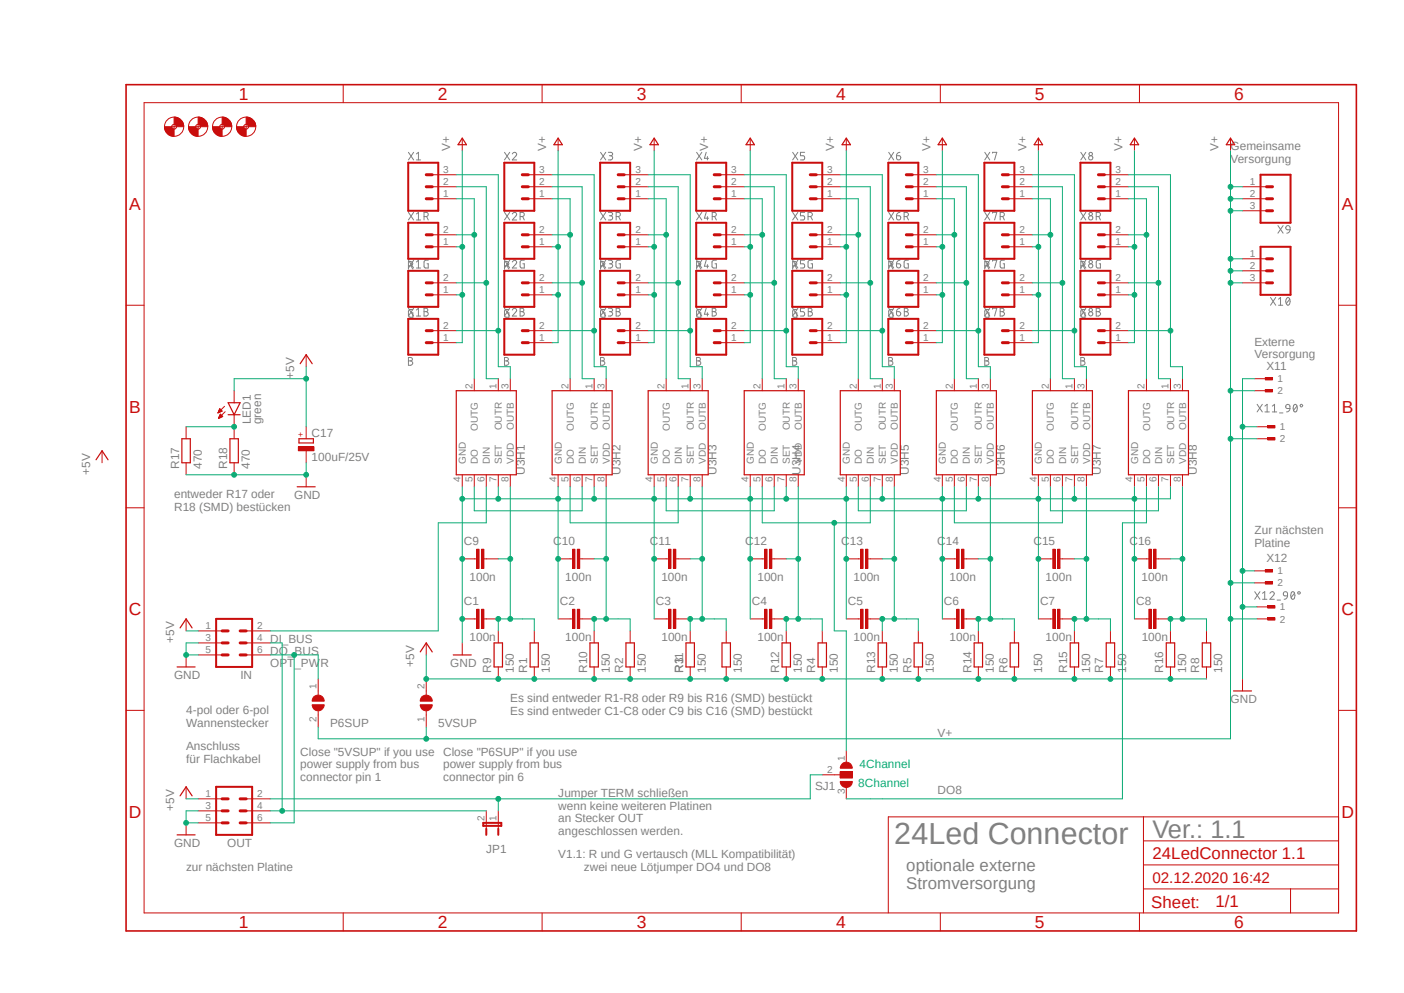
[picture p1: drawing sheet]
<svg xmlns="http://www.w3.org/2000/svg" width="297mm" height="210mm" viewBox="0 0 297 210" stroke-linecap="round" stroke-linejoin="round" font-family="sans-serif">
<defs><g id="words">
<text font-size="6.4" fill="#808080" x="189.2" y="178.6">24Led Connector</text>
<text font-size="5.4" fill="#808080" x="243.8" y="177.2">Ver.: 1.1</text>
<g font-size="3.7" fill="#c90d0c">
<text x="50.5" y="21.1">1</text>
<text x="92.6" y="21.1">2</text>
<text x="134.7" y="21.1">3</text>
<text x="176.9" y="21.1">4</text>
<text x="218.9" y="21.1">5</text>
<text x="261.1" y="21.1">6</text>
<text x="27.3" y="44.4">A</text>
<text x="283.8" y="44.4">A</text>
<text x="27.3" y="87.3">B</text>
<text x="283.8" y="87.3">B</text>
<text x="27.3" y="130.1">C</text>
<text x="283.8" y="130.1">C</text>
<text x="27.3" y="173">D</text>
<text x="283.8" y="173">D</text>
<text x="50.5" y="196.3">1</text>
<text x="92.6" y="196.3">2</text>
<text x="134.7" y="196.3">3</text>
<text x="176.9" y="196.3">4</text>
<text x="218.9" y="196.3">5</text>
<text x="261.1" y="196.3">6</text>
</g>
<g font-size="3.6" fill="#808080">
<text x="191.7" y="184.2">optionale externe</text>
<text x="191.7" y="188">Stromversorgung</text>
</g>
<g font-size="3.6" fill="#c90d0c">
<text x="243.8" y="181.7">24LedConnector 1.1</text>
<text x="243.5" y="191.9">Sheet:</text>
<text x="257.1" y="191.8">1/1</text>
</g>
<text font-size="3.2" fill="#c90d0c" x="243.8" y="186.7">02.12.2020 16:42</text>
<g font-size="2.5" fill="#808080">
<text x="95.3" y="31.9" transform="rotate(-90 95.3 31.9)">V+</text>
<text x="115.6" y="31.9" transform="rotate(-90 115.6 31.9)">V+</text>
<text x="135.8" y="31.9" transform="rotate(-90 135.8 31.9)">V+</text>
<text x="149.8" y="31.9" transform="rotate(-90 149.8 31.9)">V+</text>
<text x="176.5" y="31.9" transform="rotate(-90 176.5 31.9)">V+</text>
<text x="196.8" y="31.9" transform="rotate(-90 196.8 31.9)">V+</text>
<text x="217.1" y="31.9" transform="rotate(-90 217.1 31.9)">V+</text>
<text x="237.5" y="31.9" transform="rotate(-90 237.5 31.9)">V+</text>
<text x="257.8" y="31.9" transform="rotate(-90 257.8 31.9)">V+</text>
<text x="260.3" y="31.8">Gemeinsame</text>
<text x="260.3" y="34.4">Versorgung</text>
<text x="265.4" y="73.1">Externe</text>
<text x="265.4" y="75.8">Versorgung</text>
<text x="62.2" y="80.1" transform="rotate(-90 62.2 80.1)">+5V</text>
<text x="267.9" y="78.3">X11</text>
<text x="53.1" y="89.7" transform="rotate(-90 53.1 89.7)">LED1</text>
<text x="55.2" y="89.7" transform="rotate(-90 55.2 89.7)">green</text>
<text x="65.9" y="92.3">C17</text>
<text x="19" y="100.4" transform="rotate(-90 19 100.4)">+5V</text>
<text x="37.9" y="99.1" transform="rotate(-90 37.9 99.1)">R17</text>
<text x="42.7" y="99.1" transform="rotate(-90 42.7 99.1)">470</text>
<text x="48" y="99.1" transform="rotate(-90 48 99.1)">R18</text>
<text x="52.8" y="99.1" transform="rotate(-90 52.8 99.1)">470</text>
<text x="65.9" y="97.4">100uF/25V</text>
<text x="111" y="100.4" transform="rotate(-90 111 100.4)">U3H1</text>
<text x="131.3" y="100.4" transform="rotate(-90 131.3 100.4)">U3H2</text>
<text x="151.6" y="100.4" transform="rotate(-90 151.6 100.4)">U3H3</text>
<text x="169.4" y="100.4" transform="rotate(-90 169.4 100.4)">U3H4</text>
<text x="192.2" y="100.4" transform="rotate(-90 192.2 100.4)">U3H5</text>
<text x="212.6" y="100.4" transform="rotate(-90 212.6 100.4)">U3H6</text>
<text x="232.9" y="100.4" transform="rotate(-90 232.9 100.4)">U3H7</text>
<text x="253.2" y="100.4" transform="rotate(-90 253.2 100.4)">U3H8</text>
<text x="36.8" y="105.4">entweder R17 oder</text>
<text x="62.2" y="105.5">GND</text>
<text x="36.8" y="108">R18 (SMD) bestücken</text>
<text x="265.4" y="113">Zur nächsten</text>
<text x="98.1" y="115.3">C9</text>
<text x="117" y="115.3">C10</text>
<text x="137.5" y="115.3">C11</text>
<text x="157.6" y="115.3">C12</text>
<text x="178" y="115.3">C13</text>
<text x="198.3" y="115.3">C14</text>
<text x="218.6" y="115.3">C15</text>
<text x="238.9" y="115.3">C16</text>
<text x="265.4" y="115.7">Platine</text>
<text x="267.9" y="119">X12</text>
<text x="99.3" y="122.9">100n</text>
<text x="119.6" y="122.9">100n</text>
<text x="139.9" y="122.9">100n</text>
<text x="160.2" y="122.9">100n</text>
<text x="180.6" y="122.9">100n</text>
<text x="200.9" y="122.9">100n</text>
<text x="221.2" y="122.9">100n</text>
<text x="241.5" y="122.9">100n</text>
<text x="98.1" y="128">C1</text>
<text x="118.4" y="128">C2</text>
<text x="138.7" y="128">C3</text>
<text x="159" y="128">C4</text>
<text x="179.4" y="128">C5</text>
<text x="199.7" y="128">C6</text>
<text x="220" y="128">C7</text>
<text x="240.3" y="128">C8</text>
<text x="36.8" y="136" transform="rotate(-90 36.8 136)">+5V</text>
<text x="57.2" y="136">DI_BUS</text>
<text x="99.3" y="135.6">100n</text>
<text x="119.6" y="135.6">100n</text>
<text x="139.9" y="135.6">100n</text>
<text x="160.2" y="135.6">100n</text>
<text x="180.6" y="135.6">100n</text>
<text x="200.9" y="135.6">100n</text>
<text x="221.2" y="135.6">100n</text>
<text x="241.5" y="135.6">100n</text>
<text x="36.8" y="143.6">GND</text>
<text x="50.9" y="143.6">IN</text>
<text x="57.2" y="141.1">OPT_PWR</text>
<text x="57.2" y="138.5">DO_BUS</text>
<text x="87.6" y="141.1" transform="rotate(-90 87.6 141.1)">+5V</text>
<text x="95.3" y="141.1">GND</text>
<text x="103.9" y="142.3" transform="rotate(-90 103.9 142.3)">R9</text>
<text x="108.7" y="142.3" transform="rotate(-90 108.7 142.3)">150</text>
<text x="111.5" y="142.3" transform="rotate(-90 111.5 142.3)">R1</text>
<text x="116.3" y="142.3" transform="rotate(-90 116.3 142.3)">150</text>
<text x="124.2" y="142.3" transform="rotate(-90 124.2 142.3)">R10</text>
<text x="129" y="142.3" transform="rotate(-90 129 142.3)">150</text>
<text x="131.8" y="142.3" transform="rotate(-90 131.8 142.3)">R2</text>
<text x="136.6" y="142.3" transform="rotate(-90 136.6 142.3)">150</text>
<text x="144.5" y="142.3" transform="rotate(-90 144.5 142.3)">R3</text>
<text x="144.5" y="142.3" transform="rotate(-90 144.5 142.3)">R11</text>
<text x="149.3" y="142.3" transform="rotate(-90 149.3 142.3)">150</text>
<text x="156.9" y="142.3" transform="rotate(-90 156.9 142.3)">150</text>
<text x="164.8" y="142.3" transform="rotate(-90 164.8 142.3)">R12</text>
<text x="169.6" y="142.3" transform="rotate(-90 169.6 142.3)">150</text>
<text x="172.5" y="142.3" transform="rotate(-90 172.5 142.3)">R4</text>
<text x="177.3" y="142.3" transform="rotate(-90 177.3 142.3)">150</text>
<text x="185.2" y="142.3" transform="rotate(-90 185.2 142.3)">R13</text>
<text x="190" y="142.3" transform="rotate(-90 190 142.3)">150</text>
<text x="192.8" y="142.3" transform="rotate(-90 192.8 142.3)">R5</text>
<text x="197.6" y="142.3" transform="rotate(-90 197.6 142.3)">150</text>
<text x="205.5" y="142.3" transform="rotate(-90 205.5 142.3)">R14</text>
<text x="210.3" y="142.3" transform="rotate(-90 210.3 142.3)">150</text>
<text x="213.1" y="142.3" transform="rotate(-90 213.1 142.3)">R6</text>
<text x="220.4" y="142.3" transform="rotate(-90 220.4 142.3)">150</text>
<text x="225.8" y="142.3" transform="rotate(-90 225.8 142.3)">R15</text>
<text x="230.6" y="142.3" transform="rotate(-90 230.6 142.3)">150</text>
<text x="233.4" y="142.3" transform="rotate(-90 233.4 142.3)">R7</text>
<text x="238.2" y="142.3" transform="rotate(-90 238.2 142.3)">150</text>
<text x="246.1" y="142.3" transform="rotate(-90 246.1 142.3)">R16</text>
<text x="250.9" y="142.3" transform="rotate(-90 250.9 142.3)">150</text>
<text x="253.7" y="142.3" transform="rotate(-90 253.7 142.3)">R8</text>
<text x="258.5" y="142.3" transform="rotate(-90 258.5 142.3)">150</text>
<text x="108" y="148.5">Es sind entweder R1-R8 oder R9 bis R16 (SMD) bestückt</text>
<text x="260.3" y="148.7">GND</text>
<text x="39.4" y="151.1">4-pol oder 6-pol</text>
<text x="39.4" y="153.8">Wannenstecker</text>
<text x="69.9" y="153.8">P6SUP</text>
<text x="92.7" y="153.8">5VSUP</text>
<text x="108" y="151.2">Es sind entweder C1-C8 oder C9 bis C16 (SMD) bestückt</text>
<text x="198.3" y="155.8">V+</text>
<text x="39.4" y="158.7">Anschluss</text>
<text x="39.4" y="161.3">für Flachkabel</text>
<text x="63.5" y="159.8">Close &quot;5VSUP&quot; if you use</text>
<text x="93.7" y="159.8">Close &quot;P6SUP&quot; if you use</text>
<text x="63.5" y="162.5">power supply from bus</text>
<text x="63.5" y="165.1">connector pin 1</text>
<text x="93.7" y="162.5">power supply from bus</text>
<text x="93.7" y="165.1">connector pin 6</text>
<text x="172.4" y="167">SJ1</text>
<text x="198.3" y="167.9">DO8</text>
<text x="36.8" y="171.5" transform="rotate(-90 36.8 171.5)">+5V</text>
<text x="118.1" y="168.6">Jumper TERM schließen</text>
<text x="118.1" y="171.2">wenn keine weiteren Platinen</text>
<text x="118.1" y="173.9">an Stecker OUT</text>
<text x="36.8" y="179.1">GND</text>
<text x="48" y="179.1">OUT</text>
<text x="118.1" y="176.6">angeschlossen werden.</text>
<text x="39.4" y="184.2">zur nächsten Platine</text>
<text x="102.9" y="180.4">JP1</text>
<text x="118.1" y="181.5">V1.1: R und G vertausch (MLL Kompatibilität)</text>
<text x="123.5" y="184.2">zwei neue Lötjumper DO4 und DO8</text>
</g>
<g font-size="2.5" fill="#0dab76">
<text x="181.6" y="166.4">8Channel</text>
<text x="181.8" y="162.4">4Channel</text>
</g>
<g font-size="2.1" fill="#808080">
<text x="93.8" y="41.7">1</text>
<text x="93.8" y="39.1">2</text>
<text x="93.8" y="36.6">3</text>
<text x="114.1" y="41.7">1</text>
<text x="114.1" y="39.1">2</text>
<text x="114.1" y="36.6">3</text>
<text x="134.4" y="41.7">1</text>
<text x="134.4" y="39.1">2</text>
<text x="134.4" y="36.6">3</text>
<text x="154.7" y="41.7">1</text>
<text x="154.7" y="39.1">2</text>
<text x="154.7" y="36.6">3</text>
<text x="175" y="41.7">1</text>
<text x="175" y="39.1">2</text>
<text x="175" y="36.6">3</text>
<text x="195.3" y="41.7">1</text>
<text x="195.3" y="39.1">2</text>
<text x="195.3" y="36.6">3</text>
<text x="215.6" y="41.7">1</text>
<text x="215.6" y="39.1">2</text>
<text x="215.6" y="36.6">3</text>
<text x="236" y="41.7">1</text>
<text x="236" y="39.1">2</text>
<text x="236" y="36.6">3</text>
<text x="264.4" y="39.1">1</text>
<text x="264.4" y="41.7">2</text>
<text x="264.4" y="44.2">3</text>
<text x="93.8" y="51.8">1</text>
<text x="93.8" y="49.3">2</text>
<text x="114.1" y="51.8">1</text>
<text x="114.1" y="49.3">2</text>
<text x="134.4" y="51.8">1</text>
<text x="134.4" y="49.3">2</text>
<text x="154.7" y="51.8">1</text>
<text x="154.7" y="49.3">2</text>
<text x="175" y="51.8">1</text>
<text x="175" y="49.3">2</text>
<text x="195.3" y="51.8">1</text>
<text x="195.3" y="49.3">2</text>
<text x="215.6" y="51.8">1</text>
<text x="215.6" y="49.3">2</text>
<text x="236" y="51.8">1</text>
<text x="236" y="49.3">2</text>
<text x="93.8" y="59.4">2</text>
<text x="114.1" y="59.4">2</text>
<text x="134.4" y="59.4">2</text>
<text x="154.7" y="59.4">2</text>
<text x="175" y="59.4">2</text>
<text x="195.3" y="59.4">2</text>
<text x="215.6" y="59.4">2</text>
<text x="236" y="59.4">2</text>
<text x="264.4" y="54.4">1</text>
<text x="264.4" y="56.9">2</text>
<text x="264.4" y="59.4">3</text>
<text x="93.8" y="62">1</text>
<text x="114.1" y="62">1</text>
<text x="134.4" y="62">1</text>
<text x="154.7" y="62">1</text>
<text x="175" y="62">1</text>
<text x="195.3" y="62">1</text>
<text x="215.6" y="62">1</text>
<text x="236" y="62">1</text>
<text x="93.8" y="69.6">2</text>
<text x="114.1" y="69.6">2</text>
<text x="134.4" y="69.6">2</text>
<text x="154.7" y="69.6">2</text>
<text x="175" y="69.6">2</text>
<text x="195.3" y="69.6">2</text>
<text x="215.6" y="69.6">2</text>
<text x="236" y="69.6">2</text>
<text x="93.8" y="72.1">1</text>
<text x="114.1" y="72.1">1</text>
<text x="134.4" y="72.1">1</text>
<text x="154.7" y="72.1">1</text>
<text x="175" y="72.1">1</text>
<text x="195.3" y="72.1">1</text>
<text x="215.6" y="72.1">1</text>
<text x="236" y="72.1">1</text>
<text x="99.9" y="82.3" transform="rotate(-90 99.9 82.3)">2</text>
<text x="105" y="82.3" transform="rotate(-90 105 82.3)">1</text>
<text x="107.6" y="82.3" transform="rotate(-90 107.6 82.3)">3</text>
<text x="120.3" y="82.3" transform="rotate(-90 120.3 82.3)">2</text>
<text x="125.3" y="82.3" transform="rotate(-90 125.3 82.3)">1</text>
<text x="127.9" y="82.3" transform="rotate(-90 127.9 82.3)">3</text>
<text x="140.6" y="82.3" transform="rotate(-90 140.6 82.3)">2</text>
<text x="145.7" y="82.3" transform="rotate(-90 145.7 82.3)">1</text>
<text x="148.2" y="82.3" transform="rotate(-90 148.2 82.3)">3</text>
<text x="160.9" y="82.3" transform="rotate(-90 160.9 82.3)">2</text>
<text x="166" y="82.3" transform="rotate(-90 166 82.3)">1</text>
<text x="168.5" y="82.3" transform="rotate(-90 168.5 82.3)">3</text>
<text x="181.2" y="82.3" transform="rotate(-90 181.2 82.3)">2</text>
<text x="186.3" y="82.3" transform="rotate(-90 186.3 82.3)">1</text>
<text x="188.8" y="82.3" transform="rotate(-90 188.8 82.3)">3</text>
<text x="201.5" y="82.3" transform="rotate(-90 201.5 82.3)">2</text>
<text x="206.6" y="82.3" transform="rotate(-90 206.6 82.3)">1</text>
<text x="209.2" y="82.3" transform="rotate(-90 209.2 82.3)">3</text>
<text x="221.9" y="82.3" transform="rotate(-90 221.9 82.3)">2</text>
<text x="226.9" y="82.3" transform="rotate(-90 226.9 82.3)">1</text>
<text x="229.4" y="82.3" transform="rotate(-90 229.4 82.3)">3</text>
<text x="242.1" y="82.3" transform="rotate(-90 242.1 82.3)">2</text>
<text x="247.2" y="82.3" transform="rotate(-90 247.2 82.3)">1</text>
<text x="249.8" y="82.3" transform="rotate(-90 249.8 82.3)">3</text>
<text x="270.3" y="80.9">1</text>
<text x="270.3" y="83.4">2</text>
<text x="101.1" y="91.1" transform="rotate(-90 101.1 91.1)">OUTG</text>
<text x="106.2" y="91" transform="rotate(-90 106.2 91)">OUTR</text>
<text x="108.7" y="90.9" transform="rotate(-90 108.7 90.9)">OUTB</text>
<text x="121.4" y="91.1" transform="rotate(-90 121.4 91.1)">OUTG</text>
<text x="126.4" y="91" transform="rotate(-90 126.4 91)">OUTR</text>
<text x="129" y="90.9" transform="rotate(-90 129 90.9)">OUTB</text>
<text x="141.7" y="91.1" transform="rotate(-90 141.7 91.1)">OUTG</text>
<text x="146.8" y="91" transform="rotate(-90 146.8 91)">OUTR</text>
<text x="149.3" y="90.9" transform="rotate(-90 149.3 90.9)">OUTB</text>
<text x="162" y="91.1" transform="rotate(-90 162 91.1)">OUTG</text>
<text x="167.1" y="91" transform="rotate(-90 167.1 91)">OUTR</text>
<text x="169.6" y="90.9" transform="rotate(-90 169.6 90.9)">OUTB</text>
<text x="182.3" y="91.1" transform="rotate(-90 182.3 91.1)">OUTG</text>
<text x="187.4" y="91" transform="rotate(-90 187.4 91)">OUTR</text>
<text x="189.9" y="90.9" transform="rotate(-90 189.9 90.9)">OUTB</text>
<text x="202.6" y="91.1" transform="rotate(-90 202.6 91.1)">OUTG</text>
<text x="207.7" y="91" transform="rotate(-90 207.7 91)">OUTR</text>
<text x="210.3" y="90.9" transform="rotate(-90 210.3 90.9)">OUTB</text>
<text x="223" y="91.1" transform="rotate(-90 223 91.1)">OUTG</text>
<text x="228" y="91" transform="rotate(-90 228 91)">OUTR</text>
<text x="230.6" y="90.9" transform="rotate(-90 230.6 90.9)">OUTB</text>
<text x="243.3" y="91.1" transform="rotate(-90 243.3 91.1)">OUTG</text>
<text x="248.4" y="91" transform="rotate(-90 248.4 91)">OUTR</text>
<text x="250.9" y="90.9" transform="rotate(-90 250.9 90.9)">OUTB</text>
<text x="270.8" y="91">1</text>
<text x="270.8" y="93.6">2</text>
<text x="97.4" y="102" transform="rotate(-90 97.4 102)">4</text>
<text x="98.6" y="98.1" transform="rotate(-90 98.6 98.1)">GND</text>
<text x="99.9" y="102" transform="rotate(-90 99.9 102)">5</text>
<text x="101.1" y="98.1" transform="rotate(-90 101.1 98.1)">DO</text>
<text x="102.5" y="102" transform="rotate(-90 102.5 102)">6</text>
<text x="103.6" y="98.1" transform="rotate(-90 103.6 98.1)">DIN</text>
<text x="105" y="102" transform="rotate(-90 105 102)">7</text>
<text x="106.2" y="98.1" transform="rotate(-90 106.2 98.1)">SET</text>
<text x="107.6" y="102" transform="rotate(-90 107.6 102)">8</text>
<text x="108.7" y="98.1" transform="rotate(-90 108.7 98.1)">VDD</text>
<text x="117.7" y="102" transform="rotate(-90 117.7 102)">4</text>
<text x="118.9" y="98.1" transform="rotate(-90 118.9 98.1)">GND</text>
<text x="120.3" y="102" transform="rotate(-90 120.3 102)">5</text>
<text x="121.4" y="98.1" transform="rotate(-90 121.4 98.1)">DO</text>
<text x="122.8" y="102" transform="rotate(-90 122.8 102)">6</text>
<text x="123.9" y="98.1" transform="rotate(-90 123.9 98.1)">DIN</text>
<text x="125.3" y="102" transform="rotate(-90 125.3 102)">7</text>
<text x="126.4" y="98.1" transform="rotate(-90 126.4 98.1)">SET</text>
<text x="127.9" y="102" transform="rotate(-90 127.9 102)">8</text>
<text x="129" y="98.1" transform="rotate(-90 129 98.1)">VDD</text>
<text x="138" y="102" transform="rotate(-90 138 102)">4</text>
<text x="139.2" y="98.1" transform="rotate(-90 139.2 98.1)">GND</text>
<text x="140.6" y="102" transform="rotate(-90 140.6 102)">5</text>
<text x="141.7" y="98.1" transform="rotate(-90 141.7 98.1)">DO</text>
<text x="143.1" y="102" transform="rotate(-90 143.1 102)">6</text>
<text x="144.2" y="98.1" transform="rotate(-90 144.2 98.1)">DIN</text>
<text x="145.7" y="102" transform="rotate(-90 145.7 102)">7</text>
<text x="146.8" y="98.1" transform="rotate(-90 146.8 98.1)">SET</text>
<text x="148.2" y="102" transform="rotate(-90 148.2 102)">8</text>
<text x="149.3" y="98.1" transform="rotate(-90 149.3 98.1)">VDD</text>
<text x="158.4" y="102" transform="rotate(-90 158.4 102)">4</text>
<text x="159.5" y="98.1" transform="rotate(-90 159.5 98.1)">GND</text>
<text x="160.9" y="102" transform="rotate(-90 160.9 102)">5</text>
<text x="162" y="98.1" transform="rotate(-90 162 98.1)">DO</text>
<text x="163.4" y="102" transform="rotate(-90 163.4 102)">6</text>
<text x="164.5" y="98.1" transform="rotate(-90 164.5 98.1)">DIN</text>
<text x="166" y="102" transform="rotate(-90 166 102)">7</text>
<text x="167.1" y="98.1" transform="rotate(-90 167.1 98.1)">SET</text>
<text x="168.5" y="102" transform="rotate(-90 168.5 102)">8</text>
<text x="169.6" y="98.1" transform="rotate(-90 169.6 98.1)">VDD</text>
<text x="178.7" y="102" transform="rotate(-90 178.7 102)">4</text>
<text x="179.8" y="98.1" transform="rotate(-90 179.8 98.1)">GND</text>
<text x="181.2" y="102" transform="rotate(-90 181.2 102)">5</text>
<text x="182.3" y="98.1" transform="rotate(-90 182.3 98.1)">DO</text>
<text x="183.8" y="102" transform="rotate(-90 183.8 102)">6</text>
<text x="184.9" y="98.1" transform="rotate(-90 184.9 98.1)">DIN</text>
<text x="186.3" y="102" transform="rotate(-90 186.3 102)">7</text>
<text x="187.4" y="98.1" transform="rotate(-90 187.4 98.1)">SET</text>
<text x="188.8" y="102" transform="rotate(-90 188.8 102)">8</text>
<text x="189.9" y="98.1" transform="rotate(-90 189.9 98.1)">VDD</text>
<text x="199" y="102" transform="rotate(-90 199 102)">4</text>
<text x="200.1" y="98.1" transform="rotate(-90 200.1 98.1)">GND</text>
<text x="201.5" y="102" transform="rotate(-90 201.5 102)">5</text>
<text x="202.6" y="98.1" transform="rotate(-90 202.6 98.1)">DO</text>
<text x="204.1" y="102" transform="rotate(-90 204.1 102)">6</text>
<text x="205.2" y="98.1" transform="rotate(-90 205.2 98.1)">DIN</text>
<text x="206.6" y="102" transform="rotate(-90 206.6 102)">7</text>
<text x="207.7" y="98.1" transform="rotate(-90 207.7 98.1)">SET</text>
<text x="209.2" y="102" transform="rotate(-90 209.2 102)">8</text>
<text x="210.3" y="98.1" transform="rotate(-90 210.3 98.1)">VDD</text>
<text x="219.3" y="102" transform="rotate(-90 219.3 102)">4</text>
<text x="220.4" y="98.1" transform="rotate(-90 220.4 98.1)">GND</text>
<text x="221.9" y="102" transform="rotate(-90 221.9 102)">5</text>
<text x="223" y="98.1" transform="rotate(-90 223 98.1)">DO</text>
<text x="224.4" y="102" transform="rotate(-90 224.4 102)">6</text>
<text x="225.5" y="98.1" transform="rotate(-90 225.5 98.1)">DIN</text>
<text x="226.9" y="102" transform="rotate(-90 226.9 102)">7</text>
<text x="228" y="98.1" transform="rotate(-90 228 98.1)">SET</text>
<text x="229.4" y="102" transform="rotate(-90 229.4 102)">8</text>
<text x="230.6" y="98.1" transform="rotate(-90 230.6 98.1)">VDD</text>
<text x="239.6" y="102" transform="rotate(-90 239.6 102)">4</text>
<text x="240.7" y="98.1" transform="rotate(-90 240.7 98.1)">GND</text>
<text x="242.1" y="102" transform="rotate(-90 242.1 102)">5</text>
<text x="243.3" y="98.1" transform="rotate(-90 243.3 98.1)">DO</text>
<text x="244.7" y="102" transform="rotate(-90 244.7 102)">6</text>
<text x="245.8" y="98.1" transform="rotate(-90 245.8 98.1)">DIN</text>
<text x="247.2" y="102" transform="rotate(-90 247.2 102)">7</text>
<text x="248.4" y="98.1" transform="rotate(-90 248.4 98.1)">SET</text>
<text x="249.8" y="102" transform="rotate(-90 249.8 102)">8</text>
<text x="250.9" y="98.1" transform="rotate(-90 250.9 98.1)">VDD</text>
<text x="270.3" y="121.5">1</text>
<text x="270.3" y="124">2</text>
<text x="270.8" y="129.1">1</text>
<text x="270.8" y="131.7">2</text>
<text x="43.5" y="133.1">1</text>
<text x="43.5" y="135.6">3</text>
<text x="54.4" y="133.1">2</text>
<text x="54.4" y="135.6">4</text>
<text x="43.5" y="138.1">5</text>
<text x="54.4" y="138.1">6</text>
<text x="66.9" y="145.8" transform="rotate(-90 66.9 145.8)">1</text>
<text x="89.8" y="145.8" transform="rotate(-90 89.8 145.8)">2</text>
<text x="66.9" y="152.7" transform="rotate(-90 66.9 152.7)">2</text>
<text x="89.8" y="152.7" transform="rotate(-90 89.8 152.7)">1</text>
<text x="178.7" y="161" transform="rotate(-90 178.7 161)">1</text>
<text x="175" y="163.5">2</text>
<text x="178.7" y="168" transform="rotate(-90 178.7 168)">3</text>
<text x="43.5" y="168.6">1</text>
<text x="43.5" y="171.2">3</text>
<text x="43.5" y="173.7">5</text>
<text x="54.4" y="168.6">2</text>
<text x="54.4" y="171.2">4</text>
<text x="54.4" y="173.7">6</text>
<text x="102.5" y="173.7" transform="rotate(-90 102.5 173.7)">2</text>
<text x="105" y="173.7" transform="rotate(-90 105 173.7)">1</text>
</g>
<text font-size="1.8" fill="#c90d0c" x="64.2" y="92.4" transform="rotate(-90 64.2 92.4)">+</text>
</g></defs>
<path d="M16.5 17.6l270.8 179.8M287.3 17.6l-270.8 179.8" fill="none" stroke="#fff" stroke-width=".21"/>
<g fill="none" stroke="#808080" stroke-width=".21">
<path d="M86.4 32.2l1.1 1.6M87.5 32.2l-1.1 1.6M88.1 32.6l.4-.4v1.6M88.1 33.8h.9M106.7 32.2l1.1 1.6M107.8 32.2l-1.1 1.6M108.4 32.6a.46 .46 0 0 1 .6-.4 .46 .46 0 0 1 .2 .7l-.8 .9h.9M127 32.2l1.1 1.6M128.1 32.2l-1.1 1.6M128.7 32.2l.7 .1 .2 .3-.2 .3h-.5M129.2 32.9a.45 .45 0 0 1 .4 .4 .45 .45 0 0 1-.2 .5h-.7M147.4 32.2l1.1 1.6"/>
<path d="M148.5 32.2l-1.1 1.6M149.4 32.2l-.4 1.3h.9M149.6 33.1v.7M167.7 32.2l1.1 1.6M168.8 32.2l-1.1 1.6M170.2 32.2h-.9v.7h.6a.46 .46 0 0 1 .3 .5 .46 .46 0 0 1-.3 .4h-.6M188 32.2l1.1 1.6M189.1 32.2l-1.1 1.6M189.7 32.9h.5a.46 .46 0 0 1 .4 .6 .46 .46 0 0 1-.5 .3 .46 .46 0 0 1-.4-.4zM190.4 32.2a.72 .72 0 0 0-.7 .7M208.3 32.2l1.1 1.6M209.4 32.2l-1.1 1.6"/>
<path d="M210 32.4v-.2h.9l-.5 1.6M228.6 32.2l1.1 1.6M229.7 32.2l-1.1 1.6M86.4 56.2h.5a.47 .47 0 0 0 .4-.4 .47 .47 0 0 0-.4-.5h-.5v1.6M86.4 44.9l1.1 1.6M86.4 55l1.1 1.7M87 56.2l.3 .7M87.5 44.9l-1.1 1.6M87.5 55l-1.1 1.7M88.1 45.3l.4-.4v1.6M88.1 55.4l.4-.4v1.7M88.1 46.5h.9"/>
<path d="M88.1 56.7h.9M89.7 45.8l.7-.1a.43 .43 0 0 0 .2-.5 .43 .43 0 0 0-.4-.3h-.5v1.6M90.3 45.8l.3 .7M90.6 55h-.6l-.3 .2v1.1l.2 .3 .7 .1v-.9h-.3M106.7 56.2h.5a.47 .47 0 0 0 .5-.4 .47 .47 0 0 0-.5-.5h-.5v1.6M106.7 44.9l1.1 1.6M106.7 55l1.1 1.7M107.3 56.2l.4 .7M107.8 44.9l-1.1 1.6M107.8 55l-1.1 1.7M108.4 45.3a.46 .46 0 0 1 .6-.4 .46 .46 0 0 1 .2 .7l-.8 .9h.9M108.4 55.4a.46 .46 0 0 1 .6-.3 .46 .46 0 0 1 .2 .7l-.8 .9h.9"/>
<path d="M110 45.8l.7-.1a.43 .43 0 0 0 .2-.5 .43 .43 0 0 0-.5-.3h-.4v1.6M110.6 45.8l.3 .7M110.9 55h-.5l-.3 .2-.1 1.1 .2 .3 .7 .1v-.9h-.3M127 56.2h.5a.47 .47 0 0 0 .5-.4 .47 .47 0 0 0-.5-.5h-.5v1.6M127 44.9l1.1 1.6M127 55l1.1 1.7M127.6 56.2l.4 .7M128.1 44.9l-1.1 1.6M128.1 55l-1.1 1.7M128.7 44.9h.5a.36 .36 0 0 1 .4 .4 .36 .36 0 0 1-.4 .3h-.3M128.7 55h.5a.38 .38 0 0 1 .4 .4 .38 .38 0 0 1-.4 .4h-.3M129.2 45.6a.45 .45 0 0 1 .4 .4 .45 .45 0 0 1-.2 .5h-.7"/>
<path d="M129.2 55.8a.45 .45 0 0 1 .4 .4 .45 .45 0 0 1-.4 .5h-.5M130.3 45.8l.7-.1a.43 .43 0 0 0 .2-.5 .43 .43 0 0 0-.4-.3h-.5v1.6M130.9 45.8l.3 .7M131.2 55h-.5l-.4 .4v.9l.2 .3 .7 .1v-.9h-.3M147.4 56.2h.4a.47 .47 0 0 0 .5-.4 .47 .47 0 0 0-.5-.5h-.4v1.6M147.4 44.9l1.1 1.6M147.4 55l1.1 1.7M147.9 56.2l.4 .7M148.5 44.9l-1.1 1.6M148.5 55l-1.1 1.7M149.4 44.9l-.4 1.2h.9M149.4 55l-.4 1.3h.9"/>
<path d="M149.6 45.8v.7M149.6 56v.7M150.7 45.8h.4l.4-.2a.44 .44 0 0 0-.4-.7h-.4v1.6M151.2 45.8l.4 .7M151.6 55h-.6l-.3 .2-.1 1.1 .2 .3 .8 .1v-.9h-.3M167.7 56.2h.4a.47 .47 0 0 0 .5-.4 .47 .47 0 0 0-.5-.5h-.4v1.6M167.7 44.9l1.1 1.6M167.7 55l1.1 1.7M168.2 56.2l.4 .7M168.8 44.9l-1.1 1.6M168.8 55l-1.1 1.7M170.2 44.9h-.9v.7l.8 .1 .1 .3a.4 .4 0 0 1-.3 .5h-.6"/>
<path d="M170.2 55h-.9v.8h.8l.1 .3a.4 .4 0 0 1-.3 .6h-.6M170.9 45.8h.5a.45 .45 0 0 0 .4-.3 .45 .45 0 0 0-.2-.5l-.7-.1v1.6M171.5 45.8l.4 .7M171.9 55h-.6l-.3 .2-.1 1.1 .2 .3 .8 .1v-.9h-.3M188 56.2h.5a.47 .47 0 0 0 .4-.4 .47 .47 0 0 0-.4-.5h-.5v1.6M188 44.9l1.1 1.6M188 55l1.1 1.7M188.6 56.2l.3 .7M189.1 44.9l-1.1 1.6M189.1 55l-1.1 1.7M189.7 45.6h.5a.46 .46 0 0 1 .4 .6 .46 .46 0 0 1-.5 .3 .46 .46 0 0 1-.4-.4zM189.7 55.8h.7a.45 .45 0 0 1-.1 .8 .45 .45 0 0 1-.6-.4z"/>
<path d="M190.4 44.9a.72 .72 0 0 0-.7 .7M190.4 55a.72 .72 0 0 0-.7 .8M191.3 45.8h.4a.45 .45 0 0 0 .5-.3 .45 .45 0 0 0-.3-.5l-.6-.1v1.6M191.8 45.8l.4 .7M192.2 55h-.6l-.3 .2v1.1l.1 .3 .8 .1v-.9h-.3M208.3 56.2h.4a.47 .47 0 0 0 .5-.4 .47 .47 0 0 0-.5-.5h-.4v1.6M208.3 44.9l1.1 1.6M208.3 55l1.1 1.7M208.9 56.2l.3 .7M209.4 44.9l-1.1 1.6M209.4 55l-1.1 1.7M210 45.1v-.2h.9l-.5 1.6"/>
<path d="M210 55.2v-.2h.9l-.5 1.7M211.6 45.8l.7-.1a.43 .43 0 0 0 .2-.5 .43 .43 0 0 0-.5-.3h-.4v1.6M212.1 45.8l.4 .7M212.5 55h-.6l-.3 .2v1.1l.2 .3 .7 .1v-.9h-.3M228.6 56.2h.5a.47 .47 0 0 0 .4-.4 .47 .47 0 0 0-.4-.5h-.5v1.6M228.6 44.9l1.1 1.6M228.6 55l1.1 1.7M229.2 56.2l.3 .7M229.7 44.9l-1.1 1.6M229.7 55l-1.1 1.7M231.9 45.8l.7-.1a.43 .43 0 0 0 .2-.5 .43 .43 0 0 0-.4-.3h-.5v1.6M232.5 45.8l.3 .7"/>
<path d="M232.8 55h-.6l-.3 .2v1.1l.2 .3 .7 .1v-.9h-.3M270.3 47.7l1.1 1.6M271.4 47.7l-1.1 1.6M272.1 47.9a.46 .46 0 0 1 .5-.2 .46 .46 0 0 1 .3 .4v.5h-.5l-.3-.2zM272.9 48.6a.72 .72 0 0 1-.7 .7M86.4 75.6l.8 .2v.4l-.3 .1a.47 .47 0 0 1 .4 .5 .47 .47 0 0 1-.4 .5h-.5zM86.4 76.3h.5M86.4 65.2l1.1 1.6M87.3 65.4l-.7 .1-.2 .3v.9l.2 .4h.7v-.9h-.3M87.5 65.2l-1.1 1.6M88.1 65.6l.4-.4v1.6M88.1 66.8h.9"/>
<path d="M89.7 65.2h.5a.36 .36 0 0 1 .3 .4 .36 .36 0 0 1-.3 .3 .47 .47 0 0 1 .4 .5 .47 .47 0 0 1-.4 .4h-.5zM89.7 65.9h.5M106.7 75.6l.8 .2v.4l-.3 .1a.47 .47 0 0 1 .5 .5 .47 .47 0 0 1-.5 .5h-.5zM106.7 76.3h.5M106.7 65.2l1.1 1.6M107.7 65.4h-.6l-.3 .3-.1 1 .2 .4h.8v-.9h-.3M107.8 65.2l-1.1 1.6M108.4 65.6a.45 .45 0 0 1 .6-.4 .45 .45 0 0 1 .2 .7l-.8 .9h.9M110 65.2h.5a.36 .36 0 0 1 .3 .4 .36 .36 0 0 1-.3 .3 .47 .47 0 0 1 .4 .5 .47 .47 0 0 1-.4 .4h-.5zM110 65.9h.5M127 75.6h.7a.37 .37 0 0 1 .1 .4 .37 .37 0 0 1-.3 .3 .47 .47 0 0 1 .5 .5 .47 .47 0 0 1-.5 .5h-.5zM127 76.3h.5"/>
<path d="M127 65.2l1.1 1.6M128 65.4l-.8 .1-.1 .2-.1 1 .2 .4h.8v-.9h-.3M128.1 65.2l-1.1 1.6M128.7 65.2h.5a.37 .37 0 0 1 .4 .3 .37 .37 0 0 1-.2 .4h-.5M129.2 65.9a.47 .47 0 0 1 .4 .5 .47 .47 0 0 1-.4 .4h-.5M130.3 65.2h.5a.36 .36 0 0 1 .3 .4 .36 .36 0 0 1-.3 .3 .47 .47 0 0 1 .4 .5 .47 .47 0 0 1-.4 .4h-.5zM130.3 65.9h.5M147.4 75.6h.6a.37 .37 0 0 1 .2 .4 .37 .37 0 0 1-.4 .3 .47 .47 0 0 1 .5 .5 .47 .47 0 0 1-.5 .5h-.4zM147.4 76.3h.4M147.4 65.2l1.1 1.6M148.3 65.4l-.8 .1-.1 .2v1l.1 .4h.8v-.9h-.3M148.5 65.2l-1.1 1.6"/>
<path d="M149.4 65.2l-.4 1.3h.9M149.6 66.1v.7M150.7 65.2h.4a.36 .36 0 0 1 .4 .4 .36 .36 0 0 1-.4 .3 .47 .47 0 0 1 .5 .5 .47 .47 0 0 1-.5 .4h-.4zM150.7 65.9h.4M167.7 75.6h.6a.37 .37 0 0 1 .2 .4 .37 .37 0 0 1-.4 .3 .47 .47 0 0 1 .5 .5 .47 .47 0 0 1-.5 .5h-.4zM167.7 76.3h.4M167.7 65.2l1.1 1.6M168.6 65.4l-.7 .1-.2 .2v1l.2 .4h.7v-.9h-.3M168.8 65.2l-1.1 1.6M170.2 65.2h-.9v.7h.6l.3 .4-.1 .5h-.8M171 65.2h.4a.36 .36 0 0 1 .4 .4 .36 .36 0 0 1-.4 .3 .47 .47 0 0 1 .5 .5 .47 .47 0 0 1-.5 .4h-.4zM171 65.9h.4"/>
<path d="M188 75.6h.6a.37 .37 0 0 1 .2 .4 .37 .37 0 0 1-.3 .3 .47 .47 0 0 1 .4 .5 .47 .47 0 0 1-.4 .5h-.5zM188 76.3h.5M188 65.2l1.1 1.6M188.9 65.4h-.6l-.3 .3v1l.2 .4h.7v-.9h-.3M189.1 65.2l-1.1 1.6M189.7 65.9h.5a.46 .46 0 0 1 .4 .5 .46 .46 0 0 1-.5 .4 .46 .46 0 0 1-.4-.4zM190.4 65.2a.72 .72 0 0 0-.7 .7M191.3 65.2h.6l.2 .2v.3l-.4 .2a.47 .47 0 0 1 .5 .5 .47 .47 0 0 1-.5 .4h-.4zM191.3 65.9h.4M208.3 75.6h.7a.37 .37 0 0 1 .1 .5 .37 .37 0 0 1-.4 .2 .47 .47 0 0 1 .5 .5 .47 .47 0 0 1-.5 .5h-.4zM208.3 76.3h.4M208.3 65.2l1.1 1.6"/>
<path d="M209.2 65.4l-.7 .1-.1 .2-.1 1 .2 .4h.7v-.9h-.2M209.4 65.2l-1.1 1.6M210 65.4v-.2h.9l-.5 1.6M211.6 65.2h.4a.37 .37 0 0 1 .4 .3 .37 .37 0 0 1-.2 .4h-.2a.47 .47 0 0 1 .5 .5 .47 .47 0 0 1-.5 .4h-.4zM211.6 65.9h.4M228.6 75.6h.7a.37 .37 0 0 1 .1 .5 .37 .37 0 0 1-.3 .2 .47 .47 0 0 1 .4 .5 .47 .47 0 0 1-.4 .5h-.5zM228.6 76.3h.5M228.6 65.2l1.1 1.6M229.5 65.4h-.5l-.3 .3-.1 1 .2 .4h.7v-.9h-.2M229.7 65.2l-1.1 1.6M231.9 65.2h.5a.37 .37 0 0 1 .3 .3 .37 .37 0 0 1-.2 .4h-.1a.47 .47 0 0 1 .4 .5 .47 .47 0 0 1-.4 .4h-.5zM231.9 65.9h.5"/>
<path d="M268.8 62.9l1.1 1.7M269.9 62.9l-1.1 1.7M270.5 63.3l.4-.4v1.7M270.5 64.6h.9M272.3 63l.2-.1a.96 .96 0 0 1 0 1.7l-.3-.3a1.06 1.06 0 0 1 .1-1.3zM272.8 63.3l-.7 .9M265.9 85.5l1.1 1.6M267 85.5l-1.1 1.6M267.6 85.9l.5-.4v1.6M267.6 87.1h.9M269.2 87.1h.9M269.2 85.9l.4-.4v1.6"/>
<path d="M270.7 87.3h.7M272 85.7a.46 .46 0 0 1 .6-.2 .46 .46 0 0 1 .3 .5v.4h-.7l-.2-.3zM272.9 86.4a.72 .72 0 0 1-.7 .7M273.8 85.6l.2-.1a.93 .93 0 0 1 0 1.6 1.02 1.02 0 0 1-.2-1.5zM274.4 85.9l-.8 .9M265.4 125.1l1.1 1.6M266.5 125.1l-1.1 1.6M267.1 125.5l.4-.4v1.6M267.1 126.7h.9M268.6 125.5a.46 .46 0 0 1 .7-.4 .46 .46 0 0 1 .2 .8l-.9 .8h1M270.2 126.9h.7M271.5 125.3a.46 .46 0 0 1 .5-.1 .46 .46 0 0 1 .4 .4v.4h-.6l-.3-.1z"/>
<path d="M272.4 126a.72 .72 0 0 1-.7 .7M273.3 125.2l.2-.1a.93 .93 0 0 1 0 1.6 1.06 1.06 0 0 1-.2-1.5zM273.9 125.5l-.8 .9"/>
<circle cx="230.7" cy="33.4" r=".46"/>
<circle cx="230.7" cy="32.6" r=".37"/>
<circle cx="230.7" cy="46.1" r=".46"/>
<circle cx="230.7" cy="56.2" r=".45"/>
<circle cx="230.7" cy="45.3" r=".35"/>
<circle cx="230.7" cy="55.4" r=".35"/>
<circle cx="230.7" cy="65.6" r=".37"/>
<circle cx="230.7" cy="66.4" r=".45"/>
<circle cx="275.3" cy="85.8" r=".28"/>
<circle cx="274.8" cy="125.4" r=".28"/>
</g>
<g fill="none" stroke="#c90d0c" stroke-width=".21">
<path d="M72.6 17.9v3.8M114.7 17.9v3.8M156.8 17.9v3.8M198.9 17.9v3.8M241 17.9v3.8M30.5 21.7h252.7v171.4h-252.7zM26.7 64.6h3.8M283.2 64.6h3.7M26.7 107.4h3.8M283.2 107.4h3.7M26.7 150.2h3.8M283.2 150.2h3.7"/>
<path d="M241.9 172.8v20.3M241.9 177.8h41.3M283.2 172.8h-95.3v20.3M72.6 193.1v3.8M114.7 193.1v3.8M156.8 193.1v3.8M198.9 193.1v3.8M241 193.1v3.8M241.9 188h41.3M241.9 182.9h41.3M273 188v5.1"/>
<circle cx="47" cy="26.8" r="2.04"/>
<circle cx="47" cy="26.8" r=".51"/>
</g>
<path d="M26.7 17.9h260.2v179h-260.2z" fill="none" stroke="#c90d0c" stroke-width=".34"/>
<path d="M47 24.8a2.05 2.05 0 0 1 2 2h-1.5l-.2-.4-.3-.1z" fill-rule="evenodd" fill="#c90d0c"/>
<path d="M47 24.8a2.05 2.05 0 0 1 2 2h-1.5l-.2-.4-.3-.1z" fill="none" stroke="#c90d0c" stroke-width=".21"/>
<path d="M45 26.8h1.5l.1 .3 .4 .2v1.5a1.99 1.99 0 0 1-2-2z" fill-rule="evenodd" fill="#c90d0c"/>
<g fill="none" stroke="#c90d0c" stroke-width=".21">
<path d="M45 26.8h1.5l.1 .3 .4 .2v1.5a1.99 1.99 0 0 1-2-2zM46.5 26.8h1M47 26.3v1M100.3 80.1v2.5M105.4 80.1v2.5M107.9 80.1v2.5M97.8 100.4v2.6M100.3 100.4v2.6M102.9 100.4v2.6M105.4 100.4v2.6M107.9 100.4v2.6M39.4 130.9v2.5"/>
<path d="M39.4 138.5v2.6M41.9 133.4h5.1M41.9 136h5.1M41.9 138.5h5.1M52.1 133.4h5M52.1 136h5M52.1 138.5h5M90.2 136v2.5M97.8 136v2.5"/>
</g>
<path d="M96.5 82.6h12.7v17.8h-12.7zM38.1 132.8l1.3-1.9 1.2 1.9M88.9 137.9l1.3-1.9 1.2 1.9M95.9 138.5h3.8M37.5 141.1h3.8" fill="none" stroke="#c90d0c" stroke-width=".25"/>
<path d="M45.7 130.9h7.6v10.2h-7.6z" fill="none" stroke="#c90d0c" stroke-width=".42"/>
<path d="M47 138.5h1.3M47 136h1.3M47 133.4h1.3M50.8 138.5h1.3M50.8 136h1.3M50.8 133.4h1.3" fill="none" stroke="#c90d0c" stroke-width=".64"/>
<path d="M66 149.1h2.6a1.27 1.27 0 0 1-1.3 1.2 1.27 1.27 0 0 1-1.3-1.2z" fill-rule="evenodd" fill="#c90d0c"/>
<path d="M66 149.1h2.6a1.27 1.27 0 0 1-1.3 1.2 1.27 1.27 0 0 1-1.3-1.2z" fill="none" stroke="#c90d0c" stroke-width=".21"/>
<path d="M66.4 147.4a1.3 1.3 0 0 1 1.4-.3 1.3 1.3 0 0 1 .8 1.2h-2.6z" fill-rule="evenodd" fill="#c90d0c"/>
<g fill="none" stroke="#c90d0c" stroke-width=".21">
<path d="M21.6 95.3v2.6M100.3 130.9h.5M102.4 130.9h.5M66.4 147.4a1.3 1.3 0 0 1 1.4-.3 1.3 1.3 0 0 1 .8 1.2h-2.6zM67.3 143.6v3.4M67.3 150.3v3.5M262.8 143.6v2.5M41.9 169h5.1M41.9 171.5h5.1M41.9 174h5.1M52.1 169h5M52.1 171.5h5"/>
<path d="M52.1 174h5"/>
</g>
<path d="M20.3 97.2l1.3-1.9 1.3 1.9M260.9 146.1h3.9" fill="none" stroke="#c90d0c" stroke-width=".25"/>
<path d="M45.7 166.4h7.6v10.2h-7.6z" fill="none" stroke="#c90d0c" stroke-width=".42"/>
<path d="M47 174h1.3M47 171.5h1.3M47 169h1.3M50.8 174h1.3M50.8 171.5h1.3M50.8 169h1.3" fill="none" stroke="#c90d0c" stroke-width=".64"/>
<path d="M101.9 128.9h.5v4h-.5z" fill-rule="evenodd" fill="#c90d0c"/>
<path d="M101.9 128.9h.5v4h-.5z" fill="none" stroke="#c90d0c" stroke-width=".21"/>
<path d="M100.8 128.9h.5v4h-.5z" fill-rule="evenodd" fill="#c90d0c"/>
<g fill="none" stroke="#c90d0c" stroke-width=".21">
<path d="M120.6 80.1v2.5M125.7 80.1v2.5M128.2 80.1v2.5M140.9 80.1v2.5M146 80.1v2.5M148.5 80.1v2.5M161.2 80.1v2.5M166.3 80.1v2.5M168.9 80.1v2.5M181.6 80.1v2.5M186.6 80.1v2.5M189.2 80.1v2.5"/>
<path d="M201.9 80.1v2.5M207 80.1v2.5M209.5 80.1v2.5M222.2 80.1v2.5M227.3 80.1v2.5M229.8 80.1v2.5M242.5 80.1v2.5M247.6 80.1v2.5M250.1 80.1v2.5M118.1 100.4v2.6M120.6 100.4v2.6M123.1 100.4v2.6"/>
<path d="M125.7 100.4v2.6M128.2 100.4v2.6M138.4 100.4v2.6M140.9 100.4v2.6M143.5 100.4v2.6M146 100.4v2.6M148.5 100.4v2.6M158.7 100.4v2.6M161.2 100.4v2.6M163.8 100.4v2.6M166.3 100.4v2.6M168.9 100.4v2.6"/>
<path d="M179 100.4v2.6M181.6 100.4v2.6M184.1 100.4v2.6M186.6 100.4v2.6M189.2 100.4v2.6M199.3 100.4v2.6M201.9 100.4v2.6M204.4 100.4v2.6M207 100.4v2.6M209.5 100.4v2.6M219.7 100.4v2.6M222.2 100.4v2.6"/>
<path d="M224.7 100.4v2.6M227.3 100.4v2.6M229.8 100.4v2.6M240 100.4v2.6M242.5 100.4v2.6M245.1 100.4v2.6M247.6 100.4v2.6M250.1 100.4v2.6M97.8 130.9h2.5M100.8 128.9h.5v4h-.5zM102.9 130.9h2.5M113 133.4v2.6"/>
<path d="M120.6 130.9h.5M122.6 130.9h.5M113 141.1v2.5"/>
</g>
<path d="M116.8 82.6h12.7v17.8h-12.7zM137.1 82.6h12.7v17.8h-12.7zM157.4 82.6h12.7v17.8h-12.7zM177.8 82.6h12.7v17.8h-12.7zM198.1 82.6h12.7v17.8h-12.7zM218.4 82.6h12.7v17.8h-12.7zM238.7 82.6h12.7v17.8h-12.7zM112.1 136h1.8v5.1h-1.8z" fill="none" stroke="#c90d0c" stroke-width=".25"/>
<path d="M122.1 128.9h.5v4h-.5z" fill-rule="evenodd" fill="#c90d0c"/>
<path d="M122.1 128.9h.5v4h-.5z" fill="none" stroke="#c90d0c" stroke-width=".21"/>
<path d="M121.1 128.9h.5v4h-.5z" fill-rule="evenodd" fill="#c90d0c"/>
<path d="M118.1 130.9h2.5M121.1 128.9h.5v4h-.5zM123.1 130.9h2.6M133.3 133.4v2.6M140.9 130.9h.5M143 130.9h.5M133.3 141.1v2.5" fill="none" stroke="#c90d0c" stroke-width=".21"/>
<path d="M132.4 136h1.8v5.1h-1.8z" fill="none" stroke="#c90d0c" stroke-width=".25"/>
<path d="M142.5 128.9h.5v4h-.5z" fill-rule="evenodd" fill="#c90d0c"/>
<path d="M142.5 128.9h.5v4h-.5z" fill="none" stroke="#c90d0c" stroke-width=".21"/>
<path d="M141.4 128.9h.5v4h-.5z" fill-rule="evenodd" fill="#c90d0c"/>
<path d="M138.4 130.9h2.5M141.4 128.9h.5v4h-.5zM143.5 130.9h2.5M153.6 133.4v2.6M161.2 130.9h.6M163.3 130.9h.5M153.6 141.1v2.5" fill="none" stroke="#c90d0c" stroke-width=".21"/>
<path d="M152.7 136h1.8v5.1h-1.8z" fill="none" stroke="#c90d0c" stroke-width=".25"/>
<path d="M162.8 128.9h.5v4h-.5z" fill-rule="evenodd" fill="#c90d0c"/>
<path d="M162.8 128.9h.5v4h-.5z" fill="none" stroke="#c90d0c" stroke-width=".21"/>
<path d="M161.8 128.9h.5v4h-.5z" fill-rule="evenodd" fill="#c90d0c"/>
<path d="M158.7 130.9h2.5M161.8 128.9h.5v4h-.5zM163.8 130.9h2.5M173.9 133.4v2.6M181.6 130.9h.5M183.6 130.9h.5M173.9 141.1v2.5" fill="none" stroke="#c90d0c" stroke-width=".21"/>
<path d="M173.1 136h1.7v5.1h-1.7z" fill="none" stroke="#c90d0c" stroke-width=".25"/>
<path d="M183.1 128.9h.5v4h-.5z" fill-rule="evenodd" fill="#c90d0c"/>
<path d="M183.1 128.9h.5v4h-.5z" fill="none" stroke="#c90d0c" stroke-width=".21"/>
<path d="M182.1 128.9h.5v4h-.5z" fill-rule="evenodd" fill="#c90d0c"/>
<path d="M179 130.9h2.6M182.1 128.9h.5v4h-.5zM184.1 130.9h2.5M194.3 133.4v2.6M201.9 130.9h.5M203.9 130.9h.5M194.3 141.1v2.5" fill="none" stroke="#c90d0c" stroke-width=".21"/>
<path d="M193.4 136h1.8v5.1h-1.8z" fill="none" stroke="#c90d0c" stroke-width=".25"/>
<path d="M203.4 128.9h.5v4h-.5z" fill-rule="evenodd" fill="#c90d0c"/>
<path d="M203.4 128.9h.5v4h-.5z" fill="none" stroke="#c90d0c" stroke-width=".21"/>
<path d="M202.4 128.9h.5v4h-.5z" fill-rule="evenodd" fill="#c90d0c"/>
<path d="M199.3 130.9h2.6M202.4 128.9h.5v4h-.5zM204.4 130.9h2.6M214.6 133.4v2.6M222.2 130.9h.5M224.2 130.9h.5M214.6 141.1v2.5" fill="none" stroke="#c90d0c" stroke-width=".21"/>
<path d="M213.7 136h1.8v5.1h-1.8z" fill="none" stroke="#c90d0c" stroke-width=".25"/>
<path d="M223.7 128.9h.5v4h-.5z" fill-rule="evenodd" fill="#c90d0c"/>
<path d="M223.7 128.9h.5v4h-.5z" fill="none" stroke="#c90d0c" stroke-width=".21"/>
<path d="M222.7 128.9h.5v4h-.5z" fill-rule="evenodd" fill="#c90d0c"/>
<path d="M219.7 130.9h2.5M222.7 128.9h.5v4h-.5zM224.7 130.9h2.6M234.9 133.4v2.6M242.5 130.9h.5M244.6 130.9h.5M234.9 141.1v2.5" fill="none" stroke="#c90d0c" stroke-width=".21"/>
<path d="M234 136h1.8v5.1h-1.8z" fill="none" stroke="#c90d0c" stroke-width=".25"/>
<path d="M244.1 128.9h.5v4h-.5z" fill-rule="evenodd" fill="#c90d0c"/>
<path d="M244.1 128.9h.5v4h-.5z" fill="none" stroke="#c90d0c" stroke-width=".21"/>
<path d="M243 128.9h.5v4h-.5z" fill-rule="evenodd" fill="#c90d0c"/>
<path d="M240 130.9h2.5M243 128.9h.5v4h-.5zM245.1 130.9h2.5M255.2 133.4v2.6M255.2 141.1v2.5" fill="none" stroke="#c90d0c" stroke-width=".21"/>
<path d="M254.3 136h1.8v5.1h-1.8z" fill="none" stroke="#c90d0c" stroke-width=".25"/>
<path d="M89.2 147.4a1.31 1.31 0 0 1 1.4-.3 1.31 1.31 0 0 1 .8 1.2h-2.5z" fill-rule="evenodd" fill="#c90d0c"/>
<path d="M89.2 147.4a1.31 1.31 0 0 1 1.4-.3 1.31 1.31 0 0 1 .8 1.2h-2.5z" fill="none" stroke="#c90d0c" stroke-width=".21"/>
<path d="M88.9 149.1h2.5a1.27 1.27 0 0 1-1.2 1.2 1.27 1.27 0 0 1-1.3-1.2z" fill-rule="evenodd" fill="#c90d0c"/>
<path d="M88.9 149.1h2.5a1.27 1.27 0 0 1-1.2 1.2 1.27 1.27 0 0 1-1.3-1.2zM90.2 143.6v3.4M90.2 150.3v3.5" fill="none" stroke="#c90d0c" stroke-width=".21"/>
<path d="M267.7 79.8h1.5v.5h-1.5z" fill-rule="evenodd" fill="#c90d0c"/>
<path d="M267.7 79.8h1.5v.5h-1.5z" fill="none" stroke="#c90d0c" stroke-width=".21"/>
<path d="M267.7 82.4h1.5v.5h-1.5z" fill-rule="evenodd" fill="#c90d0c"/>
<path d="M265.4 80.1h2.5M265.4 82.6h2.5M267.7 82.4h1.5v.5h-1.5z" fill="none" stroke="#c90d0c" stroke-width=".21"/>
<path d="M267.7 120.5h1.5v.5h-1.5z" fill-rule="evenodd" fill="#c90d0c"/>
<path d="M267.7 120.5h1.5v.5h-1.5z" fill="none" stroke="#c90d0c" stroke-width=".21"/>
<path d="M267.7 123h1.5v.5h-1.5z" fill-rule="evenodd" fill="#c90d0c"/>
<g fill="none" stroke="#c90d0c" stroke-width=".21">
<path d="M265.4 120.7h2.5M265.4 123.3h2.5M267.7 123h1.5v.5h-1.5z"/>
<circle cx="52.1" cy="26.8" r="2.04"/>
<circle cx="52.1" cy="26.8" r=".51"/>
</g>
<path d="M52.1 24.8a2.05 2.05 0 0 1 2 2h-1.5l-.2-.4-.3-.1z" fill-rule="evenodd" fill="#c90d0c"/>
<path d="M52.1 24.8a2.05 2.05 0 0 1 2 2h-1.5l-.2-.4-.3-.1z" fill="none" stroke="#c90d0c" stroke-width=".21"/>
<path d="M50 26.8h1.6l.1 .3 .4 .2v1.5a1.99 1.99 0 0 1-2.1-2z" fill-rule="evenodd" fill="#c90d0c"/>
<g fill="none" stroke="#c90d0c" stroke-width=".21">
<path d="M50 26.8h1.6l.1 .3 .4 .2v1.5a1.99 1.99 0 0 1-2.1-2zM51.6 26.8h1M52.1 26.3v1"/>
<circle cx="41.9" cy="26.8" r="2.04"/>
<circle cx="41.9" cy="26.8" r=".51"/>
</g>
<path d="M41.9 24.8a2.05 2.05 0 0 1 2 2h-1.5l-.2-.4-.3-.1z" fill-rule="evenodd" fill="#c90d0c"/>
<path d="M41.9 24.8a2.05 2.05 0 0 1 2 2h-1.5l-.2-.4-.3-.1z" fill="none" stroke="#c90d0c" stroke-width=".21"/>
<path d="M39.9 26.8h1.5l.1 .3 .4 .2v1.5a1.99 1.99 0 0 1-2-2z" fill-rule="evenodd" fill="#c90d0c"/>
<path d="M39.9 26.8h1.5l.1 .3 .4 .2v1.5a1.99 1.99 0 0 1-2-2zM41.4 26.8h1M41.9 26.3v1M100.3 118.2h.5M102.4 118.2h.5M39.4 166.4v2.6M39.4 174v2.6" fill="none" stroke="#c90d0c" stroke-width=".21"/>
<path d="M37.5 176.6h3.8M38.1 168.3l1.3-1.9 1.2 1.9" fill="none" stroke="#c90d0c" stroke-width=".25"/>
<path d="M101.9 116.2h.5v4h-.5z" fill-rule="evenodd" fill="#c90d0c"/>
<path d="M101.9 116.2h.5v4h-.5z" fill="none" stroke="#c90d0c" stroke-width=".21"/>
<path d="M100.8 116.2h.5v4h-.5z" fill-rule="evenodd" fill="#c90d0c"/>
<path d="M97.8 118.2h2.5M100.8 116.2h.5v4h-.5zM102.9 118.2h2.5M120.6 118.2h.5M122.6 118.2h.5M105.4 133.4v2.6M105.4 141.1v2.5" fill="none" stroke="#c90d0c" stroke-width=".21"/>
<path d="M104.5 136h1.8v5.1h-1.8z" fill="none" stroke="#c90d0c" stroke-width=".25"/>
<path d="M122.1 116.2h.5v4h-.5z" fill-rule="evenodd" fill="#c90d0c"/>
<path d="M122.1 116.2h.5v4h-.5z" fill="none" stroke="#c90d0c" stroke-width=".21"/>
<path d="M121.1 116.2h.5v4h-.5z" fill-rule="evenodd" fill="#c90d0c"/>
<path d="M118.1 118.2h2.5M121.1 116.2h.5v4h-.5zM123.1 118.2h2.6M140.9 118.2h.5M143 118.2h.5" fill="none" stroke="#c90d0c" stroke-width=".21"/>
<path d="M142.5 116.2h.5v4h-.5z" fill-rule="evenodd" fill="#c90d0c"/>
<path d="M142.5 116.2h.5v4h-.5z" fill="none" stroke="#c90d0c" stroke-width=".21"/>
<path d="M141.4 116.2h.5v4h-.5z" fill-rule="evenodd" fill="#c90d0c"/>
<path d="M138.4 118.2h2.5M141.4 116.2h.5v4h-.5zM143.5 118.2h2.5M161.2 118.2h.6M163.3 118.2h.5" fill="none" stroke="#c90d0c" stroke-width=".21"/>
<path d="M162.8 116.2h.5v4h-.5z" fill-rule="evenodd" fill="#c90d0c"/>
<path d="M162.8 116.2h.5v4h-.5z" fill="none" stroke="#c90d0c" stroke-width=".21"/>
<path d="M161.8 116.2h.5v4h-.5z" fill-rule="evenodd" fill="#c90d0c"/>
<path d="M158.7 118.2h2.5M161.8 116.2h.5v4h-.5zM163.8 118.2h2.5M181.6 118.2h.5M183.6 118.2h.5" fill="none" stroke="#c90d0c" stroke-width=".21"/>
<path d="M183.1 116.2h.5v4h-.5z" fill-rule="evenodd" fill="#c90d0c"/>
<path d="M183.1 116.2h.5v4h-.5z" fill="none" stroke="#c90d0c" stroke-width=".21"/>
<path d="M182.1 116.2h.5v4h-.5z" fill-rule="evenodd" fill="#c90d0c"/>
<path d="M179 118.2h2.6M182.1 116.2h.5v4h-.5zM184.1 118.2h2.5M201.9 118.2h.5M203.9 118.2h.5" fill="none" stroke="#c90d0c" stroke-width=".21"/>
<path d="M203.4 116.2h.5v4h-.5z" fill-rule="evenodd" fill="#c90d0c"/>
<path d="M203.4 116.2h.5v4h-.5z" fill="none" stroke="#c90d0c" stroke-width=".21"/>
<path d="M202.4 116.2h.5v4h-.5z" fill-rule="evenodd" fill="#c90d0c"/>
<path d="M199.3 118.2h2.6M202.4 116.2h.5v4h-.5zM204.4 118.2h2.6M222.2 118.2h.5M224.2 118.2h.5" fill="none" stroke="#c90d0c" stroke-width=".21"/>
<path d="M223.7 116.2h.5v4h-.5z" fill-rule="evenodd" fill="#c90d0c"/>
<path d="M223.7 116.2h.5v4h-.5z" fill="none" stroke="#c90d0c" stroke-width=".21"/>
<path d="M222.7 116.2h.5v4h-.5z" fill-rule="evenodd" fill="#c90d0c"/>
<path d="M219.7 118.2h2.5M222.7 116.2h.5v4h-.5zM224.7 118.2h2.6M242.5 118.2h.5M244.6 118.2h.5" fill="none" stroke="#c90d0c" stroke-width=".21"/>
<path d="M244.1 116.2h.5v4h-.5z" fill-rule="evenodd" fill="#c90d0c"/>
<path d="M244.1 116.2h.5v4h-.5z" fill="none" stroke="#c90d0c" stroke-width=".21"/>
<path d="M243 116.2h.5v4h-.5z" fill-rule="evenodd" fill="#c90d0c"/>
<g fill="none" stroke="#c90d0c" stroke-width=".21">
<path d="M64.8 75v2.6M64.8 100.4v2.6M240 118.2h2.5M243 116.2h.5v4h-.5zM245.1 118.2h2.5M125.7 133.4v2.6M146 133.4v2.6M166.3 133.4v2.6M186.6 133.4v2.6M207 133.4v2.6M227.3 133.4v2.6M247.6 133.4v2.6"/>
<path d="M125.7 141.1v2.5M146 141.1v2.5M166.3 141.1v2.5M186.6 141.1v2.5M207 141.1v2.5M227.3 141.1v2.5M247.6 141.1v2.5M102.9 171.5v3.8M105.4 171.5v3.8"/>
</g>
<path d="M63.5 76.9l1.3-1.9 1.2 1.9M63.2 92.8h3.1v.9h-3.1zM62.9 103h3.8M124.8 136h1.8v5.1h-1.8zM145.1 136h1.8v5.1h-1.8zM165.4 136h1.8v5.1h-1.8zM185.8 136h1.7v5.1h-1.7zM206.1 136h1.8v5.1h-1.8zM226.4 136h1.8v5.1h-1.8zM246.7 136h1.8v5.1h-1.8z" fill="none" stroke="#c90d0c" stroke-width=".25"/>
<path d="M102.2 174h3.8v.7h-3.8zM102.9 175.3v1.3M105.4 175.3v1.3" fill="none" stroke="#c90d0c" stroke-width=".42"/>
<path d="M63.1 94.5h3.3v.8h-3.3z" fill-rule="evenodd" fill="#c90d0c"/>
<g fill="none" stroke="#c90d0c" stroke-width=".21">
<path d="M91.4 39.5h5.1M91.4 37h5.1M97.8 29.3v2.6M111.8 39.5h5M111.8 37h5M118.1 29.3v2.6M132 39.5h5.1M132 37h5.1M138.4 29.3v2.6M152.4 39.5h5M152.4 37h5M158.7 29.3v2.6"/>
<path d="M172.7 39.5h5.1M172.7 37h5.1M179 29.3v2.6M193 39.5h5.1M193 37h5.1M199.3 29.3v2.6M213.3 39.5h5.1M213.3 37h5.1M219.7 29.3v2.6M233.6 39.5h5.1M233.6 37h5.1M240 29.3v2.6"/>
<path d="M260.3 29.3v2.6M262.8 39.5h5.1M91.4 42h5.1M91.4 52.2h5.1M91.4 49.7h5.1M91.4 59.8h5.1M111.8 42h5M111.8 52.2h5M111.8 49.7h5M111.8 59.8h5M132 42h5.1M132 52.2h5.1"/>
<path d="M132 49.7h5.1M132 59.8h5.1M152.4 42h5M152.4 52.2h5M152.4 49.7h5M152.4 59.8h5M172.7 42h5.1M172.7 52.2h5.1M172.7 49.7h5.1M172.7 59.8h5.1M193 42h5.1M193 52.2h5.1"/>
<path d="M193 49.7h5.1M193 59.8h5.1M213.3 42h5.1M213.3 52.2h5.1M213.3 49.7h5.1M213.3 59.8h5.1M233.6 42h5.1M233.6 52.2h5.1M233.6 49.7h5.1M233.6 59.8h5.1M262.8 42h5.1M262.8 44.6h5.1"/>
<path d="M262.8 59.8h5.1M262.8 54.7h5.1M262.8 57.3h5.1M91.4 62.4h5.1M91.4 72.5h5.1M91.4 69.9h5.1M111.8 62.4h5M111.8 72.5h5M111.8 69.9h5M132 62.4h5.1M132 72.5h5.1M132 69.9h5.1"/>
<path d="M152.4 62.4h5M152.4 72.5h5M152.4 69.9h5M172.7 62.4h5.1M172.7 72.5h5.1M172.7 69.9h5.1M193 62.4h5.1M193 72.5h5.1M193 69.9h5.1M213.3 62.4h5.1M213.3 72.5h5.1M213.3 69.9h5.1"/>
<path d="M233.6 62.4h5.1M233.6 72.5h5.1M233.6 69.9h5.1M39.4 90.3v2.5M39.4 97.9v2.5M46.1 87.2h.2M46.2 87.2h.3M46.2 87.1h.5M46.2 87h.7M46.3 86.9h.6M46.3 88.4h.1M46.3 88.3h.3"/>
<path d="M46.3 86.8h.5M46.3 88.2h.5M46.4 86.7h.3M46.4 88.1h.6M46.4 88.1h.7M46.4 86.6h.2M46.4 88h.6M46.5 86.4l.5 .6-.9 .3zM46.5 87.9h.4M46.5 87.8h.3M46.6 87.7h.1M46.6 87.6l.5 .5-.9 .4z"/>
<path d="M46.6 87.6l.1 .1M47.5 85.9l-1.4 1.4M47.6 87.1l-1.4 1.4M49.5 82.6v2.6M49.5 87.7v5.1M49.5 97.9v2.5M63.1 94.5h3.3v.8h-3.3zM64.8 90.3v2.5M64.8 95.3v2.6"/>
</g>
<g fill="none" stroke="#c90d0c" stroke-width=".25">
<path d="M97.8 29.2l.9 1.4h-1.8zM118.1 29.2l.9 1.4h-1.8zM138.4 29.2l.9 1.4h-1.8zM158.7 29.2l.9 1.4h-1.8zM179 29.2l.9 1.4h-1.8zM199.3 29.2l.9 1.4h-1.7zM219.7 29.2l.9 1.4h-1.8zM240 29.2l.9 1.4h-1.8zM260.3 29.2l.9 1.4h-1.8zM38.5 92.8h1.8v5.1h-1.8zM48.3 85.2h2.5l-1.3 2.5zM48.3 87.7h2.5"/>
<path d="M48.6 92.8h1.8v5.1h-1.8z"/>
</g>
<g fill="none" stroke="#c90d0c" stroke-width=".42">
<path d="M86.4 34.4h6.3v10.2h-6.3zM106.7 34.4h6.3v10.2h-6.3zM127 34.4h6.3v10.2h-6.3zM147.3 34.4h6.3v10.2h-6.3zM167.6 34.4h6.3v10.2h-6.3zM187.9 34.4h6.4v10.2h-6.4zM208.2 34.4h6.4v10.2h-6.4zM228.6 34.4h6.3v10.2h-6.3zM266.7 37h6.3v10.1h-6.3zM86.4 47.1h6.3v7.6h-6.3zM86.4 57.3h6.3v7.6h-6.3zM106.7 47.1h6.3v7.6h-6.3z"/>
<path d="M106.7 57.3h6.3v7.6h-6.3zM127 47.1h6.3v7.6h-6.3zM127 57.3h6.3v7.6h-6.3zM147.3 47.1h6.3v7.6h-6.3zM147.3 57.3h6.3v7.6h-6.3zM167.6 47.1h6.3v7.6h-6.3zM167.6 57.3h6.3v7.6h-6.3zM187.9 47.1h6.4v7.6h-6.4zM187.9 57.3h6.4v7.6h-6.4zM208.2 47.1h6.4v7.6h-6.4zM208.2 57.3h6.4v7.6h-6.4zM228.6 47.1h6.3v7.6h-6.3z"/>
<path d="M228.6 57.3h6.3v7.6h-6.3zM266.7 52.2h6.3v10.2h-6.3zM86.4 67.4h6.3v7.6h-6.3zM106.7 67.4h6.3v7.6h-6.3zM127 67.4h6.3v7.6h-6.3zM147.3 67.4h6.3v7.6h-6.3zM167.6 67.4h6.3v7.6h-6.3zM187.9 67.4h6.4v7.6h-6.4zM208.2 67.4h6.4v7.6h-6.4zM228.6 67.4h6.3v7.6h-6.3z"/>
</g>
<g fill="none" stroke="#c90d0c" stroke-width=".64">
<path d="M90.2 37h1.2M90.2 39.5h1.2M110.5 37h1.3M110.5 39.5h1.3M130.8 37h1.2M130.8 39.5h1.2M151.1 37h1.3M151.1 39.5h1.3M171.4 37h1.3M171.4 39.5h1.3M191.7 37h1.3M191.7 39.5h1.3"/>
<path d="M212 37h1.3M212 39.5h1.3M232.4 37h1.2M232.4 39.5h1.2M267.9 39.5h1.3M90.2 42h1.2M90.2 49.7h1.2M90.2 52.2h1.2M90.2 59.8h1.2M110.5 42h1.3M110.5 49.7h1.3M110.5 52.2h1.3"/>
<path d="M110.5 59.8h1.3M130.8 42h1.2M130.8 49.7h1.2M130.8 52.2h1.2M130.8 59.8h1.2M151.1 42h1.3M151.1 49.7h1.3M151.1 52.2h1.3M151.1 59.8h1.3M171.4 42h1.3M171.4 49.7h1.3M171.4 52.2h1.3"/>
<path d="M171.4 59.8h1.3M191.7 42h1.3M191.7 49.7h1.3M191.7 52.2h1.3M191.7 59.8h1.3M212 42h1.3M212 49.7h1.3M212 52.2h1.3M212 59.8h1.3M232.4 42h1.2M232.4 49.7h1.2M232.4 52.2h1.2"/>
<path d="M232.4 59.8h1.2M267.9 42h1.3M267.9 44.6h1.3M267.9 59.8h1.3M267.9 57.3h1.3M267.9 54.7h1.3M90.2 62.4h1.2M90.2 69.9h1.2M90.2 72.5h1.2M110.5 62.4h1.3M110.5 69.9h1.3M110.5 72.5h1.3"/>
<path d="M130.8 62.4h1.2M130.8 69.9h1.2M130.8 72.5h1.2M151.1 62.4h1.3M151.1 69.9h1.3M151.1 72.5h1.3M171.4 62.4h1.3M171.4 69.9h1.3M171.4 72.5h1.3M191.7 62.4h1.3M191.7 69.9h1.3M191.7 72.5h1.3"/>
<path d="M212 62.4h1.3M212 69.9h1.3M212 72.5h1.3M232.4 62.4h1.2M232.4 69.9h1.2M232.4 72.5h1.2"/>
</g>
<path d="M268.2 90h1.5v.5h-1.5z" fill-rule="evenodd" fill="#c90d0c"/>
<path d="M268.2 90h1.5v.5h-1.5z" fill="none" stroke="#c90d0c" stroke-width=".21"/>
<path d="M268.2 92.5h1.5v.5h-1.5z" fill-rule="evenodd" fill="#c90d0c"/>
<path d="M265.9 90.3h2.5M265.9 92.8h2.5M268.2 92.5h1.5v.5h-1.5z" fill="none" stroke="#c90d0c" stroke-width=".21"/>
<path d="M268.2 128.1h1.5v.5h-1.5z" fill-rule="evenodd" fill="#c90d0c"/>
<path d="M268.2 128.1h1.5v.5h-1.5z" fill="none" stroke="#c90d0c" stroke-width=".21"/>
<path d="M268.2 130.6h1.5v.5h-1.5z" fill-rule="evenodd" fill="#c90d0c"/>
<g fill="none" stroke="#c90d0c" stroke-width=".21">
<path d="M265.9 128.4h2.5M265.9 130.9h2.5M268.2 130.6h1.5v.5h-1.5z"/>
<circle cx="36.8" cy="26.8" r="2.04"/>
<circle cx="36.8" cy="26.8" r=".51"/>
</g>
<path d="M36.8 24.8a2.05 2.05 0 0 1 2.1 2h-1.6l-.1-.4-.4-.1z" fill-rule="evenodd" fill="#c90d0c"/>
<path d="M36.8 24.8a2.05 2.05 0 0 1 2.1 2h-1.6l-.1-.4-.4-.1z" fill="none" stroke="#c90d0c" stroke-width=".21"/>
<path d="M34.8 26.8h1.5l.1 .3 .4 .2v1.5a1.99 1.99 0 0 1-2-2z" fill-rule="evenodd" fill="#c90d0c"/>
<path d="M34.8 26.8h1.5l.1 .3 .4 .2v1.5a1.99 1.99 0 0 1-2-2zM36.3 26.8h1M36.8 26.3v1" fill="none" stroke="#c90d0c" stroke-width=".21"/>
<path d="M177.8 165.3h2.5a1.27 1.27 0 0 1-1.3 1.3 1.27 1.27 0 0 1-1.2-1.3z" fill-rule="evenodd" fill="#c90d0c"/>
<path d="M177.8 165.3h2.5a1.27 1.27 0 0 1-1.3 1.3 1.27 1.27 0 0 1-1.2-1.3z" fill="none" stroke="#c90d0c" stroke-width=".21"/>
<path d="M178.1 161.6a1.25 1.25 0 0 1 1.4-.3 1.25 1.25 0 0 1 .8 1.2h-2.5z" fill-rule="evenodd" fill="#c90d0c"/>
<path d="M176.5 163.9h1.3M177.8 163.2h2.5v1.3h-2.5zM178.1 161.6a1.25 1.25 0 0 1 1.4-.3 1.25 1.25 0 0 1 .8 1.2h-2.5z" fill="none" stroke="#c90d0c" stroke-width=".21"/>
<path d="M177.8 163.2h2.5v1.3h-2.5z" fill-rule="evenodd" fill="#c90d0c"/>
<path d="M179 158.8v2.5M173.9 163.9h2.6M177.8 163.2h2.5v1.3h-2.5zM179 166.4v2.6" fill="none" stroke="#c90d0c" stroke-width=".21"/>
<path d="M39.4 133.4h2.5M105.4 143.6h27.9" fill="none" stroke="#0dab76" stroke-width=".21"/>
<circle cx="113" cy="143.6" r=".51" fill="#0dab76"/>
<g fill="none" stroke="#0dab76" stroke-width=".21">
<path d="M90.2 138.5v5.1h15.2"/>
<circle cx="113" cy="143.6" r=".51"/>
</g>
<circle cx="90.2" cy="143.6" r=".51" fill="#0dab76"/>
<g fill="none" stroke="#0dab76" stroke-width=".21">
<path d="M227.3 143.6h27.9"/>
<circle cx="90.2" cy="143.6" r=".51"/>
</g>
<circle cx="234.9" cy="143.6" r=".51" fill="#0dab76"/>
<g fill="none" stroke="#0dab76" stroke-width=".21">
<path d="M207 143.6h20.3"/>
<circle cx="234.9" cy="143.6" r=".51"/>
</g>
<circle cx="214.6" cy="143.6" r=".51" fill="#0dab76"/>
<g fill="none" stroke="#0dab76" stroke-width=".21">
<path d="M186.6 143.6h20.4"/>
<circle cx="214.6" cy="143.6" r=".51"/>
</g>
<circle cx="194.3" cy="143.6" r=".51" fill="#0dab76"/>
<g fill="none" stroke="#0dab76" stroke-width=".21">
<path d="M166.3 143.6h20.3"/>
<circle cx="194.3" cy="143.6" r=".51"/>
</g>
<circle cx="173.9" cy="143.6" r=".51" fill="#0dab76"/>
<g fill="none" stroke="#0dab76" stroke-width=".21">
<path d="M146 143.6h20.3"/>
<circle cx="173.9" cy="143.6" r=".51"/>
</g>
<circle cx="153.6" cy="143.6" r=".51" fill="#0dab76"/>
<circle cx="153.6" cy="143.6" r=".51" fill="none" stroke="#0dab76" stroke-width=".21"/>
<circle cx="133.3" cy="143.6" r=".51" fill="#0dab76"/>
<circle cx="133.3" cy="143.6" r=".51" fill="none" stroke="#0dab76" stroke-width=".21"/>
<circle cx="105.4" cy="143.6" r=".51" fill="#0dab76"/>
<circle cx="105.4" cy="143.6" r=".51" fill="none" stroke="#0dab76" stroke-width=".21"/>
<circle cx="125.7" cy="143.6" r=".51" fill="#0dab76"/>
<g fill="none" stroke="#0dab76" stroke-width=".21">
<path d="M133.3 143.6h12.7"/>
<circle cx="125.7" cy="143.6" r=".51"/>
</g>
<circle cx="146" cy="143.6" r=".51" fill="#0dab76"/>
<circle cx="146" cy="143.6" r=".51" fill="none" stroke="#0dab76" stroke-width=".21"/>
<circle cx="166.3" cy="143.6" r=".51" fill="#0dab76"/>
<circle cx="166.3" cy="143.6" r=".51" fill="none" stroke="#0dab76" stroke-width=".21"/>
<circle cx="186.6" cy="143.6" r=".51" fill="#0dab76"/>
<circle cx="186.6" cy="143.6" r=".51" fill="none" stroke="#0dab76" stroke-width=".21"/>
<circle cx="207" cy="143.6" r=".51" fill="#0dab76"/>
<circle cx="207" cy="143.6" r=".51" fill="none" stroke="#0dab76" stroke-width=".21"/>
<circle cx="227.3" cy="143.6" r=".51" fill="#0dab76"/>
<circle cx="227.3" cy="143.6" r=".51" fill="none" stroke="#0dab76" stroke-width=".21"/>
<circle cx="247.6" cy="143.6" r=".51" fill="#0dab76"/>
<g fill="none" stroke="#0dab76" stroke-width=".21">
<path d="M64.8 77.6v12.7M64.8 80.1h-15.3v2.5M39.4 169h2.5"/>
<circle cx="247.6" cy="143.6" r=".51"/>
</g>
<circle cx="64.8" cy="80.1" r=".51" fill="#0dab76"/>
<g fill="none" stroke="#0dab76" stroke-width=".21">
<path d="M39.4 138.5h2.5"/>
<circle cx="64.8" cy="80.1" r=".51"/>
</g>
<circle cx="39.4" cy="138.5" r=".51" fill="#0dab76"/>
<g fill="none" stroke="#0dab76" stroke-width=".21">
<path d="M97.8 103v33M41.9 136h-2.5v2.5"/>
<circle cx="39.4" cy="138.5" r=".51"/>
</g>
<circle cx="97.8" cy="130.9" r=".51" fill="#0dab76"/>
<g fill="none" stroke="#0dab76" stroke-width=".21">
<path d="M105.4 103v2.5h-7.6"/>
<circle cx="97.8" cy="130.9" r=".51"/>
</g>
<circle cx="97.8" cy="105.5" r=".51" fill="#0dab76"/>
<g fill="none" stroke="#0dab76" stroke-width=".21">
<path d="M240 103v27.9M240 105.5h7.6"/>
<circle cx="97.8" cy="105.5" r=".51"/>
</g>
<circle cx="240" cy="105.5" r=".51" fill="#0dab76"/>
<g fill="none" stroke="#0dab76" stroke-width=".21">
<path d="M219.7 103v27.9M227.3 103v2.5h-7.6M247.6 103v2.5"/>
<circle cx="240" cy="105.5" r=".51"/>
</g>
<circle cx="219.7" cy="105.5" r=".51" fill="#0dab76"/>
<g fill="none" stroke="#0dab76" stroke-width=".21">
<path d="M227.3 105.5h12.7"/>
<circle cx="219.7" cy="105.5" r=".51"/>
</g>
<circle cx="227.3" cy="105.5" r=".51" fill="#0dab76"/>
<g fill="none" stroke="#0dab76" stroke-width=".21">
<path d="M199.3 103v27.9M199.3 105.5h7.7"/>
<circle cx="227.3" cy="105.5" r=".51"/>
</g>
<circle cx="199.3" cy="105.5" r=".51" fill="#0dab76"/>
<g fill="none" stroke="#0dab76" stroke-width=".21">
<path d="M207 103v2.5h12.7"/>
<circle cx="199.3" cy="105.5" r=".51"/>
</g>
<circle cx="207" cy="105.5" r=".51" fill="#0dab76"/>
<g fill="none" stroke="#0dab76" stroke-width=".21">
<path d="M179 103v27.9M179 105.5h7.6"/>
<circle cx="207" cy="105.5" r=".51"/>
</g>
<circle cx="179" cy="105.5" r=".51" fill="#0dab76"/>
<g fill="none" stroke="#0dab76" stroke-width=".21">
<path d="M186.6 103v2.5h12.7"/>
<circle cx="179" cy="105.5" r=".51"/>
</g>
<circle cx="186.6" cy="105.5" r=".51" fill="#0dab76"/>
<g fill="none" stroke="#0dab76" stroke-width=".21">
<path d="M158.7 103v27.9M158.7 105.5h7.6"/>
<circle cx="186.6" cy="105.5" r=".51"/>
</g>
<circle cx="158.7" cy="105.5" r=".51" fill="#0dab76"/>
<g fill="none" stroke="#0dab76" stroke-width=".21">
<path d="M166.3 103v2.5h12.7"/>
<circle cx="158.7" cy="105.5" r=".51"/>
</g>
<circle cx="166.3" cy="105.5" r=".51" fill="#0dab76"/>
<g fill="none" stroke="#0dab76" stroke-width=".21">
<path d="M138.4 103v27.9M146 103v2.5h-7.6"/>
<circle cx="166.3" cy="105.5" r=".51"/>
</g>
<circle cx="138.4" cy="105.5" r=".51" fill="#0dab76"/>
<g fill="none" stroke="#0dab76" stroke-width=".21">
<path d="M146 105.5h12.7"/>
<circle cx="138.4" cy="105.5" r=".51"/>
</g>
<circle cx="146" cy="105.5" r=".51" fill="#0dab76"/>
<g fill="none" stroke="#0dab76" stroke-width=".21">
<path d="M118.1 103v27.9M118.1 105.5h7.6"/>
<circle cx="146" cy="105.5" r=".51"/>
</g>
<circle cx="118.1" cy="105.5" r=".51" fill="#0dab76"/>
<g fill="none" stroke="#0dab76" stroke-width=".21">
<path d="M125.7 103v2.5h12.7"/>
<circle cx="118.1" cy="105.5" r=".51"/>
</g>
<circle cx="125.7" cy="105.5" r=".51" fill="#0dab76"/>
<g fill="none" stroke="#0dab76" stroke-width=".21">
<path d="M105.4 105.5h12.7"/>
<circle cx="125.7" cy="105.5" r=".51"/>
</g>
<circle cx="105.4" cy="105.5" r=".51" fill="#0dab76"/>
<circle cx="105.4" cy="105.5" r=".51" fill="none" stroke="#0dab76" stroke-width=".21"/>
<circle cx="97.8" cy="118.2" r=".51" fill="#0dab76"/>
<circle cx="97.8" cy="118.2" r=".51" fill="none" stroke="#0dab76" stroke-width=".21"/>
<circle cx="118.1" cy="118.2" r=".51" fill="#0dab76"/>
<circle cx="118.1" cy="118.2" r=".51" fill="none" stroke="#0dab76" stroke-width=".21"/>
<circle cx="138.4" cy="118.2" r=".51" fill="#0dab76"/>
<circle cx="138.4" cy="118.2" r=".51" fill="none" stroke="#0dab76" stroke-width=".21"/>
<circle cx="158.7" cy="118.2" r=".51" fill="#0dab76"/>
<circle cx="158.7" cy="118.2" r=".51" fill="none" stroke="#0dab76" stroke-width=".21"/>
<circle cx="179" cy="118.2" r=".51" fill="#0dab76"/>
<circle cx="179" cy="118.2" r=".51" fill="none" stroke="#0dab76" stroke-width=".21"/>
<circle cx="199.3" cy="118.2" r=".51" fill="#0dab76"/>
<circle cx="199.3" cy="118.2" r=".51" fill="none" stroke="#0dab76" stroke-width=".21"/>
<circle cx="219.7" cy="118.2" r=".51" fill="#0dab76"/>
<circle cx="219.7" cy="118.2" r=".51" fill="none" stroke="#0dab76" stroke-width=".21"/>
<circle cx="240" cy="118.2" r=".51" fill="#0dab76"/>
<g fill="none" stroke="#0dab76" stroke-width=".21">
<path d="M262.8 90.3h3.1M265.4 80.1h-2.6v63.5"/>
<circle cx="240" cy="118.2" r=".51"/>
</g>
<circle cx="262.8" cy="90.3" r=".51" fill="#0dab76"/>
<g fill="none" stroke="#0dab76" stroke-width=".21">
<path d="M262.8 120.7h2.6"/>
<circle cx="262.8" cy="90.3" r=".51"/>
</g>
<circle cx="262.8" cy="120.7" r=".51" fill="#0dab76"/>
<g fill="none" stroke="#0dab76" stroke-width=".21">
<path d="M262.8 128.4h3.1"/>
<circle cx="262.8" cy="120.7" r=".51"/>
</g>
<circle cx="262.8" cy="128.4" r=".51" fill="#0dab76"/>
<g fill="none" stroke="#0dab76" stroke-width=".21">
<path d="M41.9 171.5h-2.5v2.5h2.5"/>
<circle cx="262.8" cy="128.4" r=".51"/>
</g>
<circle cx="39.4" cy="174" r=".51" fill="#0dab76"/>
<g fill="none" stroke="#0dab76" stroke-width=".21">
<path d="M39.4 100.4h25.4"/>
<circle cx="39.4" cy="174" r=".51"/>
</g>
<circle cx="49.5" cy="100.4" r=".51" fill="#0dab76"/>
<g fill="none" stroke="#0dab76" stroke-width=".21">
<path d="M64.8 97.9v2.5"/>
<circle cx="49.5" cy="100.4" r=".51"/>
</g>
<circle cx="64.8" cy="100.4" r=".51" fill="#0dab76"/>
<g fill="none" stroke="#0dab76" stroke-width=".21">
<path d="M57.1 138.5h10.2v5.1M62.2 138.5v35.5h-5.1"/>
<circle cx="64.8" cy="100.4" r=".51"/>
</g>
<circle cx="62.2" cy="138.5" r=".51" fill="#0dab76"/>
<g fill="none" stroke="#0dab76" stroke-width=".21">
<path d="M105.4 118.2h2.5M107.9 103v27.9M105.4 130.9h7.6v2.5"/>
<circle cx="62.2" cy="138.5" r=".51"/>
</g>
<circle cx="107.9" cy="118.2" r=".51" fill="#0dab76"/>
<g fill="none" stroke="#0dab76" stroke-width=".21">
<path d="M105.4 130.9v2.5"/>
<circle cx="107.9" cy="118.2" r=".51"/>
</g>
<circle cx="105.4" cy="130.9" r=".51" fill="#0dab76"/>
<circle cx="105.4" cy="130.9" r=".51" fill="none" stroke="#0dab76" stroke-width=".21"/>
<circle cx="107.9" cy="130.9" r=".51" fill="#0dab76"/>
<g fill="none" stroke="#0dab76" stroke-width=".21">
<path d="M100.3 103v5h22.8v-5M102.9 103v7.6h-10.2v22.8h-35.6M120.6 103v7.6h22.9v-7.6M140.9 103v5h22.9v-5M161.2 103v7.6h22.9v-7.6"/>
<circle cx="107.9" cy="130.9" r=".51"/>
</g>
<circle cx="176.5" cy="110.6" r=".51" fill="#0dab76"/>
<g fill="none" stroke="#0dab76" stroke-width=".21">
<path d="M176.5 110.6v22.8h2.5v25.4M181.6 103v5h22.8v-5M201.9 103v7.6h22.8v-7.6M222.2 103v5h22.9v-5M57.1 136h2.6v35.5M57.1 171.5h45.8"/>
<circle cx="176.5" cy="110.6" r=".51"/>
</g>
<circle cx="59.7" cy="171.5" r=".51" fill="#0dab76"/>
<g fill="none" stroke="#0dab76" stroke-width=".21">
<path d="M250.1 103v27.9M247.6 130.9h7.6v2.5"/>
<circle cx="59.7" cy="171.5" r=".51"/>
</g>
<circle cx="250.1" cy="130.9" r=".51" fill="#0dab76"/>
<g fill="none" stroke="#0dab76" stroke-width=".21">
<path d="M247.6 118.2h2.5"/>
<circle cx="250.1" cy="130.9" r=".51"/>
</g>
<circle cx="250.1" cy="118.2" r=".51" fill="#0dab76"/>
<g fill="none" stroke="#0dab76" stroke-width=".21">
<path d="M247.6 130.9v2.5"/>
<circle cx="250.1" cy="118.2" r=".51"/>
</g>
<circle cx="247.6" cy="130.9" r=".51" fill="#0dab76"/>
<g fill="none" stroke="#0dab76" stroke-width=".21">
<path d="M229.8 103v27.9M227.3 130.9h7.6v2.5"/>
<circle cx="247.6" cy="130.9" r=".51"/>
</g>
<circle cx="229.8" cy="130.9" r=".51" fill="#0dab76"/>
<g fill="none" stroke="#0dab76" stroke-width=".21">
<path d="M227.3 118.2h2.5"/>
<circle cx="229.8" cy="130.9" r=".51"/>
</g>
<circle cx="229.8" cy="118.2" r=".51" fill="#0dab76"/>
<g fill="none" stroke="#0dab76" stroke-width=".21">
<path d="M227.3 130.9v2.5"/>
<circle cx="229.8" cy="118.2" r=".51"/>
</g>
<circle cx="227.3" cy="130.9" r=".51" fill="#0dab76"/>
<g fill="none" stroke="#0dab76" stroke-width=".21">
<path d="M209.5 103v27.9M207 130.9h7.6v2.5"/>
<circle cx="227.3" cy="130.9" r=".51"/>
</g>
<circle cx="209.5" cy="130.9" r=".51" fill="#0dab76"/>
<g fill="none" stroke="#0dab76" stroke-width=".21">
<path d="M207 118.2h2.5"/>
<circle cx="209.5" cy="130.9" r=".51"/>
</g>
<circle cx="209.5" cy="118.2" r=".51" fill="#0dab76"/>
<g fill="none" stroke="#0dab76" stroke-width=".21">
<path d="M207 130.9v2.5"/>
<circle cx="209.5" cy="118.2" r=".51"/>
</g>
<circle cx="207" cy="130.9" r=".51" fill="#0dab76"/>
<g fill="none" stroke="#0dab76" stroke-width=".21">
<path d="M189.2 103v27.9M186.6 130.9h7.7v2.5"/>
<circle cx="207" cy="130.9" r=".51"/>
</g>
<circle cx="189.2" cy="130.9" r=".51" fill="#0dab76"/>
<g fill="none" stroke="#0dab76" stroke-width=".21">
<path d="M186.6 118.2h2.6"/>
<circle cx="189.2" cy="130.9" r=".51"/>
</g>
<circle cx="189.2" cy="118.2" r=".51" fill="#0dab76"/>
<g fill="none" stroke="#0dab76" stroke-width=".21">
<path d="M186.6 130.9v2.5"/>
<circle cx="189.2" cy="118.2" r=".51"/>
</g>
<circle cx="186.6" cy="130.9" r=".51" fill="#0dab76"/>
<g fill="none" stroke="#0dab76" stroke-width=".21">
<path d="M168.9 103v27.9M166.3 130.9h7.6v2.5"/>
<circle cx="186.6" cy="130.9" r=".51"/>
</g>
<circle cx="168.9" cy="130.9" r=".51" fill="#0dab76"/>
<g fill="none" stroke="#0dab76" stroke-width=".21">
<path d="M166.3 118.2h2.6"/>
<circle cx="168.9" cy="130.9" r=".51"/>
</g>
<circle cx="168.9" cy="118.2" r=".51" fill="#0dab76"/>
<g fill="none" stroke="#0dab76" stroke-width=".21">
<path d="M166.3 130.9v2.5"/>
<circle cx="168.9" cy="118.2" r=".51"/>
</g>
<circle cx="166.3" cy="130.9" r=".51" fill="#0dab76"/>
<g fill="none" stroke="#0dab76" stroke-width=".21">
<path d="M148.5 103v27.9M146 130.9h7.6v2.5"/>
<circle cx="166.3" cy="130.9" r=".51"/>
</g>
<circle cx="148.5" cy="130.9" r=".51" fill="#0dab76"/>
<g fill="none" stroke="#0dab76" stroke-width=".21">
<path d="M146 118.2h2.5"/>
<circle cx="148.5" cy="130.9" r=".51"/>
</g>
<circle cx="148.5" cy="118.2" r=".51" fill="#0dab76"/>
<g fill="none" stroke="#0dab76" stroke-width=".21">
<path d="M146 130.9v2.5"/>
<circle cx="148.5" cy="118.2" r=".51"/>
</g>
<circle cx="146" cy="130.9" r=".51" fill="#0dab76"/>
<g fill="none" stroke="#0dab76" stroke-width=".21">
<path d="M128.2 103v27.9M125.7 130.9h7.6v2.5"/>
<circle cx="146" cy="130.9" r=".51"/>
</g>
<circle cx="128.2" cy="130.9" r=".51" fill="#0dab76"/>
<g fill="none" stroke="#0dab76" stroke-width=".21">
<path d="M125.7 118.2h2.5"/>
<circle cx="128.2" cy="130.9" r=".51"/>
</g>
<circle cx="128.2" cy="118.2" r=".51" fill="#0dab76"/>
<g fill="none" stroke="#0dab76" stroke-width=".21">
<path d="M125.7 130.9v2.5"/>
<circle cx="128.2" cy="118.2" r=".51"/>
</g>
<circle cx="125.7" cy="130.9" r=".51" fill="#0dab76"/>
<g fill="none" stroke="#0dab76" stroke-width=".21">
<path d="M39.4 90.3h10.1"/>
<circle cx="125.7" cy="130.9" r=".51"/>
</g>
<circle cx="49.5" cy="90.3" r=".51" fill="#0dab76"/>
<g fill="none" stroke="#0dab76" stroke-width=".21">
<path d="M118.1 31.9v40.6h-1.3M116.8 62.4h1.3"/>
<circle cx="49.5" cy="90.3" r=".51"/>
</g>
<circle cx="118.1" cy="62.4" r=".51" fill="#0dab76"/>
<g fill="none" stroke="#0dab76" stroke-width=".21">
<path d="M116.8 52.2h1.3"/>
<circle cx="118.1" cy="62.4" r=".51"/>
</g>
<circle cx="118.1" cy="52.2" r=".51" fill="#0dab76"/>
<g fill="none" stroke="#0dab76" stroke-width=".21">
<path d="M138.4 31.9v40.6h-1.3M137.1 62.4h1.3"/>
<circle cx="118.1" cy="52.2" r=".51"/>
</g>
<circle cx="138.4" cy="62.4" r=".51" fill="#0dab76"/>
<g fill="none" stroke="#0dab76" stroke-width=".21">
<path d="M137.1 52.2h1.3"/>
<circle cx="138.4" cy="62.4" r=".51"/>
</g>
<circle cx="138.4" cy="52.2" r=".51" fill="#0dab76"/>
<g fill="none" stroke="#0dab76" stroke-width=".21">
<path d="M158.7 31.9v40.6h-1.3M157.4 62.4h1.3"/>
<circle cx="138.4" cy="52.2" r=".51"/>
</g>
<circle cx="158.7" cy="62.4" r=".51" fill="#0dab76"/>
<g fill="none" stroke="#0dab76" stroke-width=".21">
<path d="M157.4 52.2h1.3"/>
<circle cx="158.7" cy="62.4" r=".51"/>
</g>
<circle cx="158.7" cy="52.2" r=".51" fill="#0dab76"/>
<g fill="none" stroke="#0dab76" stroke-width=".21">
<path d="M179 31.9v40.6h-1.2M177.8 62.4h1.2"/>
<circle cx="158.7" cy="52.2" r=".51"/>
</g>
<circle cx="179" cy="62.4" r=".51" fill="#0dab76"/>
<g fill="none" stroke="#0dab76" stroke-width=".21">
<path d="M177.8 52.2h1.2"/>
<circle cx="179" cy="62.4" r=".51"/>
</g>
<circle cx="179" cy="52.2" r=".51" fill="#0dab76"/>
<g fill="none" stroke="#0dab76" stroke-width=".21">
<path d="M199.3 31.9v40.6h-1.2M198.1 62.4h1.2"/>
<circle cx="179" cy="52.2" r=".51"/>
</g>
<circle cx="199.3" cy="62.4" r=".51" fill="#0dab76"/>
<g fill="none" stroke="#0dab76" stroke-width=".21">
<path d="M198.1 52.2h1.2"/>
<circle cx="199.3" cy="62.4" r=".51"/>
</g>
<circle cx="199.3" cy="52.2" r=".51" fill="#0dab76"/>
<g fill="none" stroke="#0dab76" stroke-width=".21">
<path d="M219.7 31.9v40.6h-1.3M218.4 62.4h1.3"/>
<circle cx="199.3" cy="52.2" r=".51"/>
</g>
<circle cx="219.7" cy="62.4" r=".51" fill="#0dab76"/>
<g fill="none" stroke="#0dab76" stroke-width=".21">
<path d="M218.4 52.2h1.3"/>
<circle cx="219.7" cy="62.4" r=".51"/>
</g>
<circle cx="219.7" cy="52.2" r=".51" fill="#0dab76"/>
<g fill="none" stroke="#0dab76" stroke-width=".21">
<path d="M240 31.9v40.6h-1.3M238.7 62.4h1.3"/>
<circle cx="219.7" cy="52.2" r=".51"/>
</g>
<circle cx="240" cy="62.4" r=".51" fill="#0dab76"/>
<g fill="none" stroke="#0dab76" stroke-width=".21">
<path d="M238.7 52.2h1.3"/>
<circle cx="240" cy="62.4" r=".51"/>
</g>
<circle cx="240" cy="52.2" r=".51" fill="#0dab76"/>
<g fill="none" stroke="#0dab76" stroke-width=".21">
<path d="M260.3 31.9v27.9h2.5M260.3 57.3h2.5"/>
<circle cx="240" cy="52.2" r=".51"/>
</g>
<circle cx="260.3" cy="57.3" r=".51" fill="#0dab76"/>
<g fill="none" stroke="#0dab76" stroke-width=".21">
<path d="M260.3 44.6h2.5"/>
<circle cx="260.3" cy="57.3" r=".51"/>
</g>
<circle cx="260.3" cy="44.6" r=".51" fill="#0dab76"/>
<g fill="none" stroke="#0dab76" stroke-width=".21">
<path d="M260.3 42h2.5"/>
<circle cx="260.3" cy="44.6" r=".51"/>
</g>
<circle cx="260.3" cy="42" r=".51" fill="#0dab76"/>
<g fill="none" stroke="#0dab76" stroke-width=".21">
<path d="M260.3 39.5h2.5"/>
<circle cx="260.3" cy="42" r=".51"/>
</g>
<circle cx="260.3" cy="39.5" r=".51" fill="#0dab76"/>
<g fill="none" stroke="#0dab76" stroke-width=".21">
<path d="M260.3 54.7h2.5"/>
<circle cx="260.3" cy="39.5" r=".51"/>
</g>
<circle cx="260.3" cy="54.7" r=".51" fill="#0dab76"/>
<g fill="none" stroke="#0dab76" stroke-width=".21">
<path d="M260.3 59.8v22.8M67.3 153.8v2.5h193M90.2 153.8v2.5"/>
<circle cx="260.3" cy="54.7" r=".51"/>
</g>
<circle cx="260.3" cy="59.8" r=".51" fill="#0dab76"/>
<circle cx="260.3" cy="59.8" r=".51" fill="none" stroke="#0dab76" stroke-width=".21"/>
<circle cx="90.2" cy="156.3" r=".51" fill="#0dab76"/>
<g fill="none" stroke="#0dab76" stroke-width=".21">
<path d="M260.3 82.6v73.7M260.3 123.3h5.1"/>
<circle cx="90.2" cy="156.3" r=".51"/>
</g>
<circle cx="260.3" cy="123.3" r=".51" fill="#0dab76"/>
<g fill="none" stroke="#0dab76" stroke-width=".21">
<path d="M260.3 130.9h5.6"/>
<circle cx="260.3" cy="123.3" r=".51"/>
</g>
<circle cx="260.3" cy="130.9" r=".51" fill="#0dab76"/>
<g fill="none" stroke="#0dab76" stroke-width=".21">
<path d="M260.3 92.8h5.6"/>
<circle cx="260.3" cy="130.9" r=".51"/>
</g>
<circle cx="260.3" cy="92.8" r=".51" fill="#0dab76"/>
<g fill="none" stroke="#0dab76" stroke-width=".21">
<path d="M260.3 82.6h5.1"/>
<circle cx="260.3" cy="92.8" r=".51"/>
</g>
<circle cx="260.3" cy="82.6" r=".51" fill="#0dab76"/>
<g fill="none" stroke="#0dab76" stroke-width=".21">
<path d="M97.8 31.9v40.6h-1.3M96.5 52.2h1.3"/>
<circle cx="260.3" cy="82.6" r=".51"/>
</g>
<circle cx="97.8" cy="52.2" r=".51" fill="#0dab76"/>
<g fill="none" stroke="#0dab76" stroke-width=".21">
<path d="M96.5 62.4h1.3"/>
<circle cx="97.8" cy="52.2" r=".51"/>
</g>
<circle cx="97.8" cy="62.4" r=".51" fill="#0dab76"/>
<g fill="none" stroke="#0dab76" stroke-width=".21">
<path d="M96.5 39.5h6.4v40.6h2.5M96.5 59.8h6.4"/>
<circle cx="97.8" cy="62.4" r=".51"/>
</g>
<circle cx="102.9" cy="59.8" r=".51" fill="#0dab76"/>
<g fill="none" stroke="#0dab76" stroke-width=".21">
<path d="M96.5 37h8.9v32.9h-8.9"/>
<circle cx="102.9" cy="59.8" r=".51"/>
</g>
<circle cx="105.4" cy="69.9" r=".51" fill="#0dab76"/>
<g fill="none" stroke="#0dab76" stroke-width=".21">
<path d="M96.5 49.7h3.8M96.5 42h3.8v38.1M105.4 69.9v7.7h2.5v2.5"/>
<circle cx="105.4" cy="69.9" r=".51"/>
</g>
<circle cx="100.3" cy="49.7" r=".51" fill="#0dab76"/>
<g fill="none" stroke="#0dab76" stroke-width=".21">
<path d="M116.8 39.5h6.3v40.6h2.6M116.8 59.8h6.3"/>
<circle cx="100.3" cy="49.7" r=".51"/>
</g>
<circle cx="123.1" cy="59.8" r=".51" fill="#0dab76"/>
<g fill="none" stroke="#0dab76" stroke-width=".21">
<path d="M116.8 37h8.9v32.9h-8.9"/>
<circle cx="123.1" cy="59.8" r=".51"/>
</g>
<circle cx="125.7" cy="69.9" r=".51" fill="#0dab76"/>
<g fill="none" stroke="#0dab76" stroke-width=".21">
<path d="M116.8 49.7h3.8M116.8 42h3.8v38.1M125.7 69.9v7.7h2.5v2.5"/>
<circle cx="125.7" cy="69.9" r=".51"/>
</g>
<circle cx="120.6" cy="49.7" r=".51" fill="#0dab76"/>
<g fill="none" stroke="#0dab76" stroke-width=".21">
<path d="M137.1 39.5h6.4v40.6h2.5M137.1 59.8h6.4"/>
<circle cx="120.6" cy="49.7" r=".51"/>
</g>
<circle cx="143.5" cy="59.8" r=".51" fill="#0dab76"/>
<g fill="none" stroke="#0dab76" stroke-width=".21">
<path d="M137.1 37h8.9v32.9h-8.9"/>
<circle cx="143.5" cy="59.8" r=".51"/>
</g>
<circle cx="146" cy="69.9" r=".51" fill="#0dab76"/>
<g fill="none" stroke="#0dab76" stroke-width=".21">
<path d="M137.1 49.7h3.8M137.1 42h3.8v38.1M146 69.9v7.7h2.5v2.5"/>
<circle cx="146" cy="69.9" r=".51"/>
</g>
<circle cx="140.9" cy="49.7" r=".51" fill="#0dab76"/>
<g fill="none" stroke="#0dab76" stroke-width=".21">
<path d="M157.4 39.5h6.4v40.6h2.5M157.4 59.8h6.4"/>
<circle cx="140.9" cy="49.7" r=".51"/>
</g>
<circle cx="163.8" cy="59.8" r=".51" fill="#0dab76"/>
<g fill="none" stroke="#0dab76" stroke-width=".21">
<path d="M157.4 37h8.9v32.9h-8.9"/>
<circle cx="163.8" cy="59.8" r=".51"/>
</g>
<circle cx="166.3" cy="69.9" r=".51" fill="#0dab76"/>
<g fill="none" stroke="#0dab76" stroke-width=".21">
<path d="M157.4 49.7h3.8M157.4 42h3.8v38.1M166.3 69.9v7.7h2.6v2.5"/>
<circle cx="166.3" cy="69.9" r=".51"/>
</g>
<circle cx="161.2" cy="49.7" r=".51" fill="#0dab76"/>
<g fill="none" stroke="#0dab76" stroke-width=".21">
<path d="M177.8 39.5h6.3v40.6h2.5M177.8 59.8h6.3"/>
<circle cx="161.2" cy="49.7" r=".51"/>
</g>
<circle cx="184.1" cy="59.8" r=".51" fill="#0dab76"/>
<g fill="none" stroke="#0dab76" stroke-width=".21">
<path d="M177.8 37h8.8v32.9h-8.8"/>
<circle cx="184.1" cy="59.8" r=".51"/>
</g>
<circle cx="186.6" cy="69.9" r=".51" fill="#0dab76"/>
<g fill="none" stroke="#0dab76" stroke-width=".21">
<path d="M177.8 49.7h3.8M177.8 42h3.8v38.1M186.6 69.9v7.7h2.6v2.5"/>
<circle cx="186.6" cy="69.9" r=".51"/>
</g>
<circle cx="181.6" cy="49.7" r=".51" fill="#0dab76"/>
<g fill="none" stroke="#0dab76" stroke-width=".21">
<path d="M198.1 39.5h6.3v40.6h2.6M198.1 59.8h6.3"/>
<circle cx="181.6" cy="49.7" r=".51"/>
</g>
<circle cx="204.4" cy="59.8" r=".51" fill="#0dab76"/>
<g fill="none" stroke="#0dab76" stroke-width=".21">
<path d="M198.1 37h8.9v32.9h-8.9"/>
<circle cx="204.4" cy="59.8" r=".51"/>
</g>
<circle cx="207" cy="69.9" r=".51" fill="#0dab76"/>
<g fill="none" stroke="#0dab76" stroke-width=".21">
<path d="M198.1 49.7h3.8M198.1 42h3.8v38.1M207 69.9v7.7h2.5v2.5"/>
<circle cx="207" cy="69.9" r=".51"/>
</g>
<circle cx="201.9" cy="49.7" r=".51" fill="#0dab76"/>
<g fill="none" stroke="#0dab76" stroke-width=".21">
<path d="M218.4 39.5h6.3v40.6h2.6M218.4 59.8h6.3M242.5 103v7.6h-5.1v58.4h-58.4"/>
<circle cx="201.9" cy="49.7" r=".51"/>
</g>
<circle cx="224.7" cy="59.8" r=".51" fill="#0dab76"/>
<g fill="none" stroke="#0dab76" stroke-width=".21">
<path d="M218.4 37h8.9v32.9h-8.9"/>
<circle cx="224.7" cy="59.8" r=".51"/>
</g>
<circle cx="227.3" cy="69.9" r=".51" fill="#0dab76"/>
<g fill="none" stroke="#0dab76" stroke-width=".21">
<path d="M218.4 49.7h3.8M218.4 42h3.8v38.1M227.3 69.9v7.7h2.5v2.5"/>
<circle cx="227.3" cy="69.9" r=".51"/>
</g>
<circle cx="222.2" cy="49.7" r=".51" fill="#0dab76"/>
<g fill="none" stroke="#0dab76" stroke-width=".21">
<path d="M238.7 39.5h6.4v40.6h2.5M238.7 59.8h6.4"/>
<circle cx="222.2" cy="49.7" r=".51"/>
</g>
<circle cx="245.1" cy="59.8" r=".51" fill="#0dab76"/>
<g fill="none" stroke="#0dab76" stroke-width=".21">
<path d="M238.7 37h8.9v32.9h-8.9"/>
<circle cx="245.1" cy="59.8" r=".51"/>
</g>
<circle cx="247.6" cy="69.9" r=".51" fill="#0dab76"/>
<g fill="none" stroke="#0dab76" stroke-width=".21">
<path d="M238.7 49.7h3.8M238.7 42h3.8v38.1M247.6 69.9v7.7h2.5v2.5"/>
<circle cx="247.6" cy="69.9" r=".51"/>
</g>
<circle cx="242.5" cy="49.7" r=".51" fill="#0dab76"/>
<g fill="none" stroke="#0dab76" stroke-width=".21">
<path d="M105.4 169v2.5M173.9 163.9h-2.5v5.1h-114.3"/>
<circle cx="242.5" cy="49.7" r=".51"/>
</g>
<circle cx="105.4" cy="169" r=".51" fill="#0dab76"/>
<circle cx="105.4" cy="169" r=".51" fill="none" stroke="#0dab76" stroke-width=".21"/>
<use href="#words"/>
</svg>
